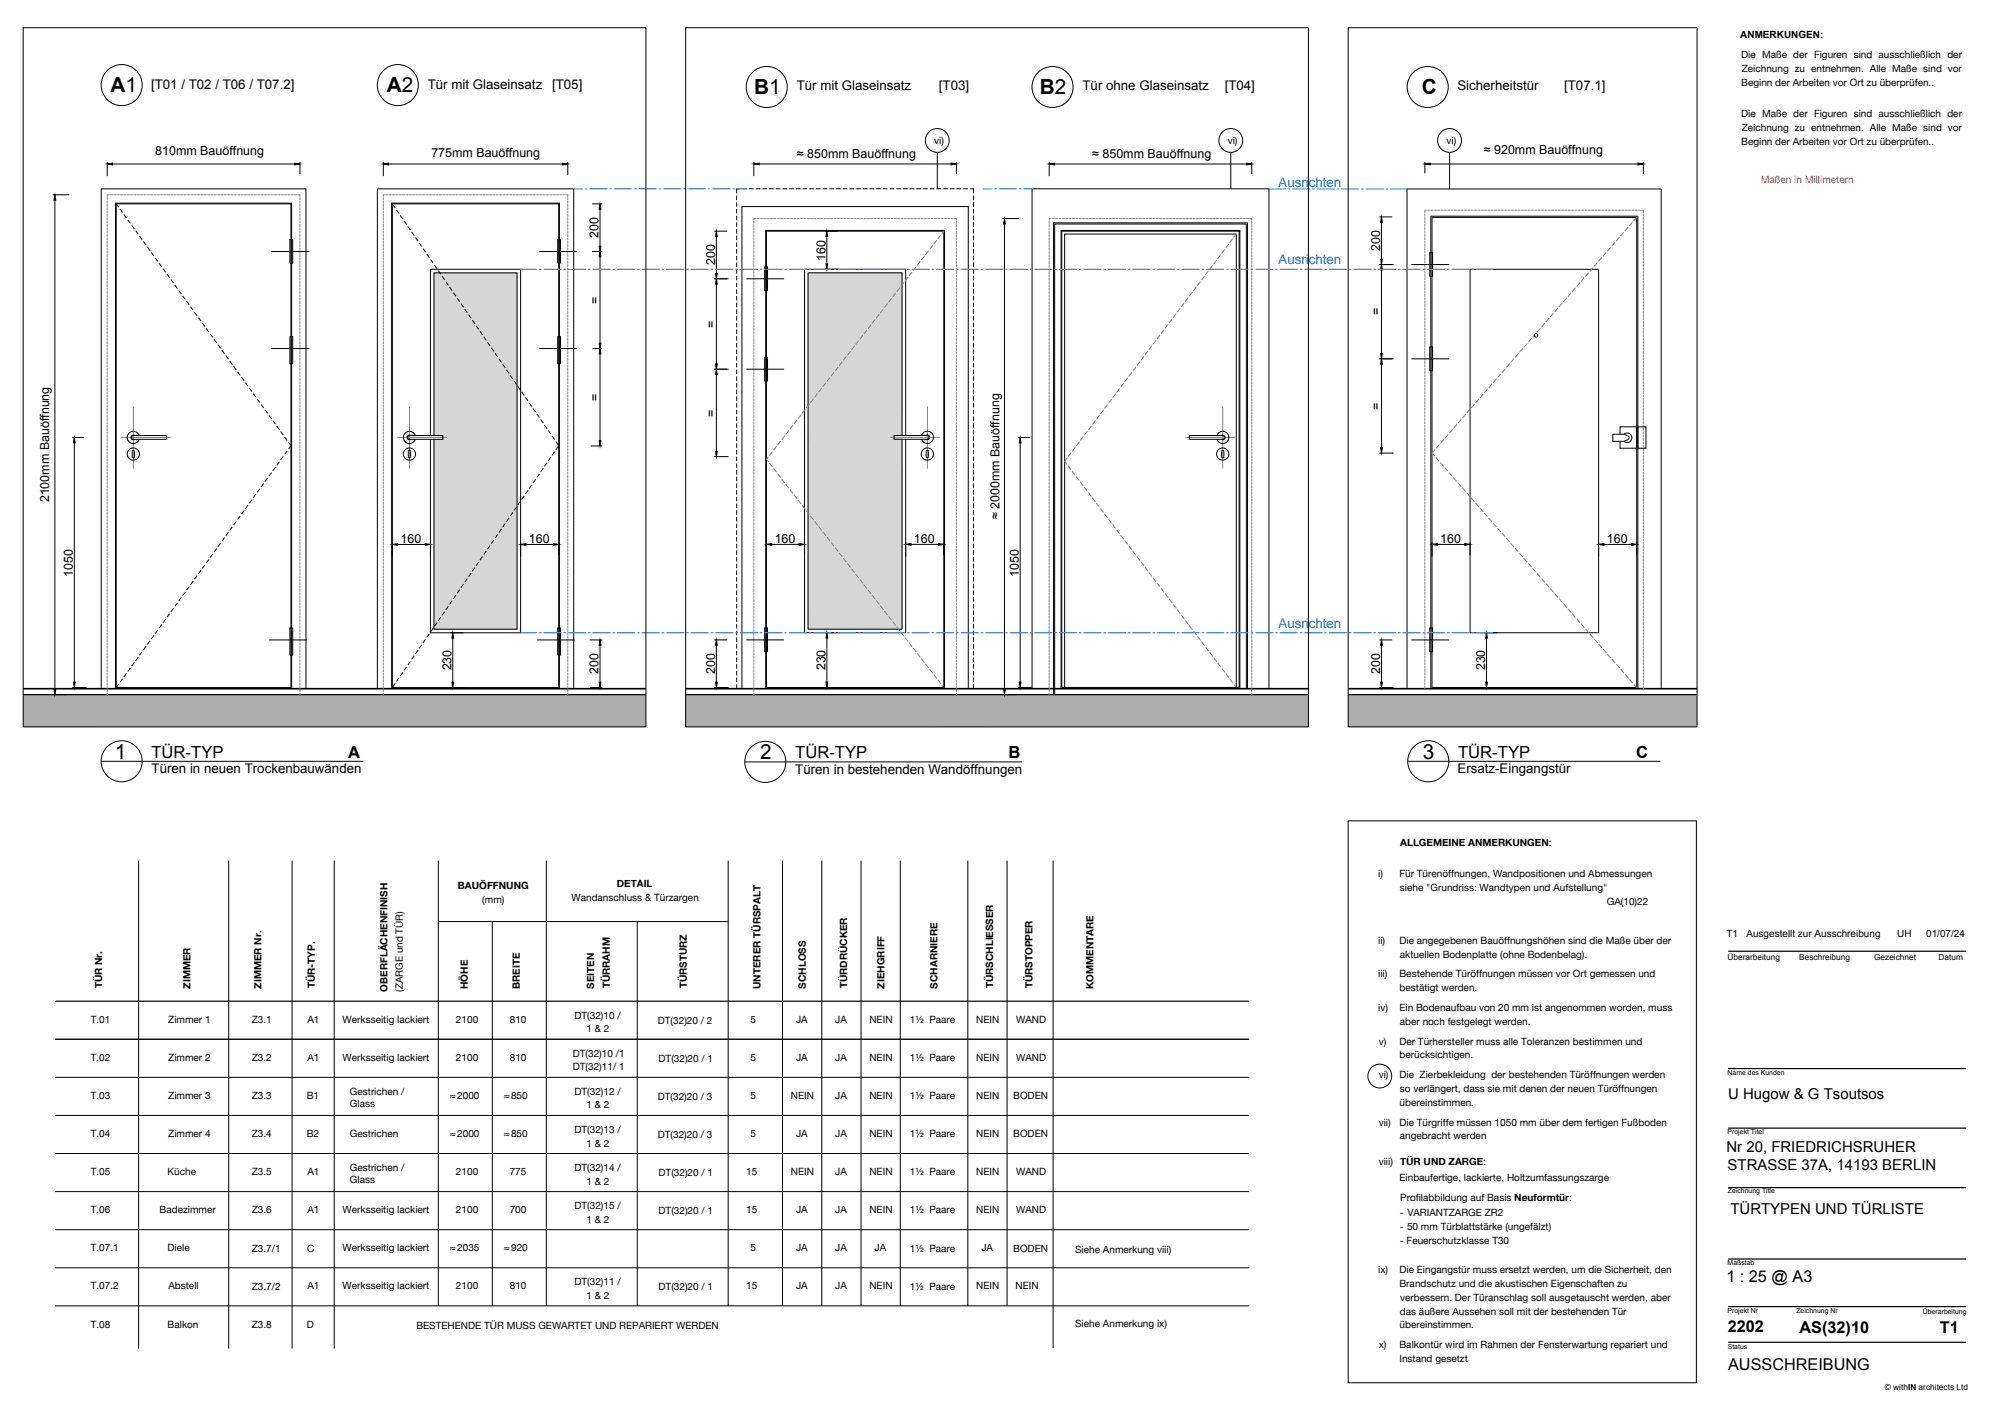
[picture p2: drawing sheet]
<svg xmlns="http://www.w3.org/2000/svg" width="420mm" height="297mm" viewBox="0 0 420 297" stroke-linecap="round" stroke-linejoin="round" font-family="sans-serif">
<defs><g id="words">
<g font-size="4.4">
<text x="23.2" y="19.3">A1</text>
<text x="81.2" y="19.3">A2</text>
<text x="158.4" y="19.7">B1</text>
<text x="218.5" y="19.7">B2</text>
<text x="298.7" y="19.8">C</text>
<text x="24.1" y="159.3">1</text>
<text x="159.7" y="159.5">2</text>
<text x="298.9" y="159.3">3</text>
</g>
<g font-size="3.5">
<text x="31.8" y="159.2">TÜR-TYP</text>
<text x="73.2" y="159.2">A</text>
<text x="167.1" y="159.3">TÜR-TYP</text>
<text x="211.9" y="159.3">B</text>
<text x="306.3" y="159.2">TÜR-TYP</text>
<text x="343.7" y="159.2">C</text>
</g>
<g font-size="3.4">
<text x="362.7" y="269.4">1 : 25 @ A3</text>
<text x="363" y="279.9">2202</text>
<text x="378.1" y="280">AS(32)10</text>
<text x="407.5" y="280.1">T1</text>
<text x="363" y="287.9">AUSSCHREIBUNG</text>
</g>
<g font-size="3.1">
<text x="363" y="230.8">U Hugow &amp; G Tsoutsos</text>
<text x="362.7" y="242">Nr 20, FRIEDRICHSRUHER</text>
<text x="362.9" y="245.8">STRASSE 37A, 14193 BERLIN</text>
<text x="363.5" y="254.9">TÜRTYPEN UND TÜRLISTE</text>
</g>
<g font-size="2.8">
<text x="31.7" y="18.6">[T01 / T02 / T06 / T07.2]</text>
<text x="89.9" y="18.6">Tür mit Glaseinsatz</text>
<text x="116" y="18.6">[T05]</text>
<text x="167.4" y="19">Tür mit Glaseinsatz</text>
<text x="197.2" y="19">[T03]</text>
<text x="227.4" y="19">Tür ohne Glaseinsatz</text>
<text x="257.3" y="19">[T04]</text>
<text x="306.2" y="19">Sicherheitstür</text>
<text x="328.6" y="19">[T07.1]</text>
<text x="31.8" y="162.3">Türen in neuen Trockenbauwänden</text>
<text x="167.1" y="162.5">Türen in bestehenden Wandöffnungen</text>
<text x="306.2" y="162.3">Ersatz-Eingangstür</text>
</g>
<g font-size="2.8" fill="#007fff">
<text x="268.6" y="39.3">Ausrichten</text>
<text x="268.6" y="55.6">Ausrichten</text>
<text x="268.6" y="131.9">Ausrichten</text>
</g>
<g font-size="2.6">
<text x="32.6" y="32.5">810mm Bauöffnung</text>
<text x="90.6" y="32.9">775mm Bauöffnung</text>
<text x="167.4" y="33.2">≈ 850mm Bauöffnung</text>
<text x="229.5" y="33.3">≈ 850mm Bauöffnung</text>
<text x="311.7" y="32.3">≈ 920mm Bauöffnung</text>
<text x="125.8" y="50" transform="rotate(-90 125.8 50)">200</text>
<text x="289.9" y="52.7" transform="rotate(-90 289.9 52.7)">200</text>
<text x="150.2" y="55.7" transform="rotate(-90 150.2 55.7)">200</text>
<text x="173.4" y="54.8" transform="rotate(-90 173.4 54.8)">160</text>
<text x="125.8" y="63.8" transform="rotate(-90 125.8 63.8)">=</text>
<text x="150.2" y="68.8" transform="rotate(-90 150.2 68.8)">=</text>
<text x="290" y="66.2" transform="rotate(-90 290 66.2)">=</text>
<text x="125.8" y="84.2" transform="rotate(-90 125.8 84.2)">=</text>
<text x="150.2" y="87.5" transform="rotate(-90 150.2 87.5)">=</text>
<text x="290" y="86" transform="rotate(-90 290 86)">=</text>
<text x="10.3" y="105.5" transform="rotate(-90 10.3 105.5)">2100mm Bauöffnung</text>
<text x="210" y="109.1" transform="rotate(-90 210 109.1)">≈ 2000mm Bauöffnung</text>
<text x="84.2" y="114.1">160</text>
<text x="111.1" y="114.1">160</text>
<text x="162.8" y="114.1">160</text>
<text x="192" y="114.1">160</text>
<text x="302.6" y="114.1">160</text>
<text x="337.6" y="114.1">160</text>
<text x="15.3" y="121.2" transform="rotate(-90 15.3 121.2)">1050</text>
<text x="214" y="121.2" transform="rotate(-90 214 121.2)">1050</text>
<text x="94.8" y="140.8" transform="rotate(-90 94.8 140.8)">230</text>
<text x="125.8" y="141.6" transform="rotate(-90 125.8 141.6)">200</text>
<text x="150.2" y="141.6" transform="rotate(-90 150.2 141.6)">200</text>
<text x="173.4" y="140.8" transform="rotate(-90 173.4 140.8)">230</text>
<text x="289.9" y="141.6" transform="rotate(-90 289.9 141.6)">200</text>
<text x="312" y="140.8" transform="rotate(-90 312 140.8)">230</text>
</g>
<g font-size="2.1">
<text x="365.6" y="8">ANMERKUNGEN:</text>
<text x="365.8" y="12.2">Die Maße der Figuren sind ausschließlich der</text>
<text x="365.9" y="15.1">Zeichnung zu entnehmen. Alle Maße sind vor</text>
<text x="365.8" y="18">Beginn der Arbeiten vor Ort zu überprüfen..</text>
<text x="365.8" y="24.5">Die Maße der Figuren sind ausschließlich der</text>
<text x="365.9" y="27.5">Zeichnung zu entnehmen. Alle Maße sind vor</text>
<text x="196.3" y="30.2">vi)</text>
<text x="257.9" y="30.2">vi)</text>
<text x="303.9" y="30.2">vi)</text>
<text x="365.8" y="30.4">Beginn der Arbeiten vor Ort zu überprüfen..</text>
<text x="294.2" y="177.7">ALLGEMEINE ANMERKUNGEN:</text>
<text x="289.5" y="184.2">i)</text>
<text x="294" y="184.2">Für Türenöffnungen, Wandpositionen und Abmessungen</text>
<text x="96.2" y="186.8">BAUÖFFNUNG</text>
<text x="101.3" y="189.7">(mm)</text>
<text x="120.1" y="189.2">Wandanschluss &amp; Türzargen</text>
<text x="129.6" y="186.3">DETAIL</text>
<text x="294.1" y="187.1">siehe &quot;Grundriss: Wandtypen und Aufstellung&quot;</text>
<text x="337.6" y="190.1">GA(10)22</text>
<text x="362.7" y="196.9">T1</text>
<text x="366.9" y="196.9">Ausgestellt zur Ausschreibung</text>
<text x="398.6" y="196.9">UH</text>
<text x="404.7" y="196.9">01/07/24</text>
<text x="289.5" y="198.2">ii)</text>
<text x="294" y="198.2">Die angegebenen Bauöffnungshöhen sind die Maße über der</text>
<text x="294.1" y="201.2">aktuellen Bodenplatte (ohne Bodenbelag).</text>
<text x="21.5" y="207.6" transform="rotate(-90 21.5 207.6)">TÜR Nr.</text>
<text x="40" y="207.7" transform="rotate(-90 40 207.7)">ZIMMER</text>
<text x="55" y="207.7" transform="rotate(-90 55 207.7)">ZIMMER Nr.</text>
<text x="66.2" y="207.6" transform="rotate(-90 66.2 207.6)">TÜR-TYP.</text>
<text x="81.4" y="208.3" transform="rotate(-90 81.4 208.3)">OBERFLÄCHENFINISH</text>
<text x="84.6" y="208.4" transform="rotate(-90 84.6 208.4)">(ZARGE und TÜR)</text>
<text x="98.3" y="207.8" transform="rotate(-90 98.3 207.8)">HÖHE</text>
<text x="109.2" y="207.8" transform="rotate(-90 109.2 207.8)">BREITE</text>
<text x="124.8" y="207.7" transform="rotate(-90 124.8 207.7)">SEITEN</text>
<text x="128.1" y="207.6" transform="rotate(-90 128.1 207.6)">TÜRRAHM</text>
<text x="144.3" y="207.6" transform="rotate(-90 144.3 207.6)">TÜRSTURZ</text>
<text x="159.8" y="207.8" transform="rotate(-90 159.8 207.8)">UNTERER TÜRSPALT</text>
<text x="169.3" y="207.7" transform="rotate(-90 169.3 207.7)">SCHLOSS</text>
<text x="177.9" y="207.6" transform="rotate(-90 177.9 207.6)">TÜRDRÜCKER</text>
<text x="185.8" y="207.7" transform="rotate(-90 185.8 207.7)">ZIEHGRIFF</text>
<text x="196.9" y="207.7" transform="rotate(-90 196.9 207.7)">SCHARNIERE</text>
<text x="208.6" y="207.6" transform="rotate(-90 208.6 207.6)">TÜRSCHLIESSER</text>
<text x="216.9" y="207.6" transform="rotate(-90 216.9 207.6)">TÜRSTOPPER</text>
<text x="229.7" y="207.8" transform="rotate(-90 229.7 207.8)">KOMMENTARE</text>
<text x="289.5" y="205.3">iii)</text>
<text x="294" y="205.3">Bestehende Türöffnungen müssen vor Ort gemessen und</text>
<text x="294" y="208.2">bestätigt werden.</text>
<text x="19.1" y="214.9">T.01</text>
<text x="35.3" y="214.9">Zimmer 1</text>
<text x="52.9" y="214.9">Z3.1</text>
<text x="64.6" y="214.9">A1</text>
<text x="72" y="214.9">Werksseitig lackiert</text>
<text x="95.8" y="214.9">2100</text>
<text x="107.1" y="214.9">810</text>
<text x="120.7" y="214">DT(32)10 /</text>
<text x="138.2" y="215.1">DT(32)20 / 2</text>
<text x="157.7" y="214.9">5</text>
<text x="167.2" y="214.9">JA</text>
<text x="175.5" y="214.9">JA</text>
<text x="182.7" y="214.9">NEIN</text>
<text x="191.2" y="214.9">1½ Paare</text>
<text x="205.1" y="214.9">NEIN</text>
<text x="213.5" y="214.9">WAND</text>
<text x="289.5" y="212.4">iv)</text>
<text x="294" y="212.4">Ein Bodenaufbau von 20 mm ist angenommen worden, muss</text>
<text x="294.1" y="215.3">aber noch festgelegt werden.</text>
<text x="120.3" y="222">DT(32)10 /1</text>
<text x="123.2" y="216.8">1 &amp; 2</text>
<text x="289.6" y="219.5">v)</text>
<text x="294" y="219.5">Der Türhersteller muss alle Toleranzen bestimmen und</text>
<text x="19.1" y="222.9">T.02</text>
<text x="35.3" y="222.9">Zimmer 2</text>
<text x="52.9" y="222.9">Z3.2</text>
<text x="64.6" y="222.9">A1</text>
<text x="72" y="222.9">Werksseitig lackiert</text>
<text x="95.8" y="222.9">2100</text>
<text x="107.1" y="222.9">810</text>
<text x="120.3" y="224.9">DT(32)11/ 1</text>
<text x="138.3" y="223.1">DT(32)20 / 1</text>
<text x="157.7" y="222.9">5</text>
<text x="167.2" y="222.9">JA</text>
<text x="175.5" y="222.9">JA</text>
<text x="182.7" y="222.9">NEIN</text>
<text x="191.2" y="222.9">1½ Paare</text>
<text x="205.1" y="222.9">NEIN</text>
<text x="213.5" y="222.9">WAND</text>
<text x="289.6" y="226.5">vi)</text>
<text x="294" y="226.5">Die Zierbekleidung der bestehenden Türöffnungen werden</text>
<text x="294" y="222.3">berücksichtigen.</text>
<text x="19.1" y="230.9">T.03</text>
<text x="35.3" y="230.9">Zimmer 3</text>
<text x="52.9" y="230.9">Z3.3</text>
<text x="64.4" y="230.9">B1</text>
<text x="73.5" y="230">Gestrichen /</text>
<text x="73.5" y="232.5">Glass</text>
<text x="94.5" y="230.9">≈2000</text>
<text x="105.9" y="230.9">≈850</text>
<text x="120.7" y="230">DT(32)12 /</text>
<text x="123.2" y="232.8">1 &amp; 2</text>
<text x="138.2" y="231.1">DT(32)20 / 3</text>
<text x="157.7" y="230.9">5</text>
<text x="166.2" y="230.9">NEIN</text>
<text x="175.5" y="230.9">JA</text>
<text x="182.7" y="230.9">NEIN</text>
<text x="191.2" y="230.9">1½ Paare</text>
<text x="205.1" y="230.9">NEIN</text>
<text x="212.9" y="230.9">BODEN</text>
<text x="294" y="232.3">übereinstimmen.</text>
<text x="294.1" y="229.4">so verlängert, dass sie mit denen der neuen Türöffnungen</text>
<text x="19.1" y="238.9">T.04</text>
<text x="35.3" y="238.9">Zimmer 4</text>
<text x="52.9" y="238.9">Z3.4</text>
<text x="64.4" y="238.9">B2</text>
<text x="73.5" y="238.9">Gestrichen</text>
<text x="94.5" y="238.9">≈2000</text>
<text x="105.9" y="238.9">≈850</text>
<text x="120.7" y="238">DT(32)13 /</text>
<text x="138.2" y="239.1">DT(32)20 / 3</text>
<text x="157.7" y="238.9">5</text>
<text x="167.2" y="238.9">JA</text>
<text x="175.5" y="238.9">JA</text>
<text x="182.7" y="238.9">NEIN</text>
<text x="191.2" y="238.9">1½ Paare</text>
<text x="205.1" y="238.9">NEIN</text>
<text x="212.9" y="238.9">BODEN</text>
<text x="289.6" y="236.5">vii)</text>
<text x="294" y="236.5">Die Türgriffe müssen 1050 mm über dem fertigen Fußboden</text>
<text x="294.1" y="239.4">angebracht werden</text>
<text x="73.5" y="246">Gestrichen /</text>
<text x="120.7" y="246">DT(32)14 /</text>
<text x="123.2" y="240.8">1 &amp; 2</text>
<text x="289.6" y="244.6">viii)</text>
<text x="294.1" y="244.6">TÜR UND ZARGE:</text>
<text x="19.1" y="246.9">T.05</text>
<text x="35.2" y="246.9">Küche</text>
<text x="52.9" y="246.9">Z3.5</text>
<text x="64.6" y="246.9">A1</text>
<text x="73.5" y="248.5">Glass</text>
<text x="95.8" y="246.9">2100</text>
<text x="107.1" y="246.9">775</text>
<text x="123.2" y="248.8">1 &amp; 2</text>
<text x="138.3" y="247.1">DT(32)20 / 1</text>
<text x="156.8" y="246.9">15</text>
<text x="166.2" y="246.9">NEIN</text>
<text x="175.5" y="246.9">JA</text>
<text x="182.7" y="246.9">NEIN</text>
<text x="191.2" y="246.9">1½ Paare</text>
<text x="205.1" y="246.9">NEIN</text>
<text x="213.5" y="246.9">WAND</text>
<text x="294" y="248.1">Einbaufertige, lackierte, Holtzumfassungszarge</text>
<text x="19.1" y="254.9">T.06</text>
<text x="33.5" y="254.9">Badezimmer</text>
<text x="52.9" y="254.9">Z3.6</text>
<text x="64.6" y="254.9">A1</text>
<text x="72" y="254.9">Werksseitig lackiert</text>
<text x="95.8" y="254.9">2100</text>
<text x="107.1" y="254.9">700</text>
<text x="120.7" y="254">DT(32)15 /</text>
<text x="123.2" y="256.9">1 &amp; 2</text>
<text x="138.3" y="255.1">DT(32)20 / 1</text>
<text x="156.8" y="254.9">15</text>
<text x="167.2" y="254.9">JA</text>
<text x="175.5" y="254.9">JA</text>
<text x="182.7" y="254.9">NEIN</text>
<text x="191.2" y="254.9">1½ Paare</text>
<text x="205.1" y="254.9">NEIN</text>
<text x="213.5" y="254.9">WAND</text>
<text x="294.1" y="255.5">- VARIANTZARGE ZR2</text>
<text x="294.2" y="252.2">Profilabbildung auf Basis Neuformtür:</text>
<text x="19.1" y="262.9">T.07.1</text>
<text x="35.2" y="262.9">Diele</text>
<text x="52.9" y="262.9">Z3.7/1</text>
<text x="64.5" y="262.9">C</text>
<text x="72" y="262.9">Werksseitig lackiert</text>
<text x="94.5" y="262.9">≈2035</text>
<text x="105.9" y="262.9">≈920</text>
<text x="157.7" y="262.9">5</text>
<text x="167.2" y="262.9">JA</text>
<text x="175.5" y="262.9">JA</text>
<text x="183.7" y="262.9">JA</text>
<text x="191.2" y="262.9">1½ Paare</text>
<text x="206.2" y="262.9">JA</text>
<text x="212.9" y="262.9">BODEN</text>
<text x="225.9" y="263.2">Siehe Anmerkung viii)</text>
<text x="294.1" y="258.4">- 50 mm Türblattstärke (ungefälzt)</text>
<text x="294.1" y="261.3">- Feuerschutzklasse T30</text>
<text x="120.7" y="270">DT(32)11 /</text>
<text x="289.5" y="267.5">ix)</text>
<text x="294" y="267.5">Die Eingangstür muss ersetzt werden, um die Sicherheit, den</text>
<text x="19.1" y="270.9">T.07.2</text>
<text x="35.4" y="270.9">Abstell</text>
<text x="52.9" y="270.9">Z3.7/2</text>
<text x="64.6" y="270.9">A1</text>
<text x="72" y="270.9">Werksseitig lackiert</text>
<text x="95.8" y="270.9">2100</text>
<text x="107.1" y="270.9">810</text>
<text x="123.2" y="272.8">1 &amp; 2</text>
<text x="138.3" y="271.1">DT(32)20 / 1</text>
<text x="156.8" y="270.9">15</text>
<text x="167.2" y="270.9">JA</text>
<text x="175.5" y="270.9">JA</text>
<text x="182.7" y="270.9">NEIN</text>
<text x="191.2" y="270.9">1½ Paare</text>
<text x="205.1" y="270.9">NEIN</text>
<text x="213.3" y="270.9">NEIN</text>
<text x="294" y="270.4">Brandschutz und die akustischen Eigenschaften zu</text>
<text x="294.1" y="273.3">verbessern. Der Türanschlag soll ausgetauscht werden, aber</text>
<text x="19.1" y="278.9">T.08</text>
<text x="35.2" y="278.9">Balkon</text>
<text x="52.9" y="278.9">Z3.8</text>
<text x="64.4" y="278.9">D</text>
<text x="87.5" y="279.2">BESTEHENDE TÜR MUSS GEWARTET UND REPARIERT WERDEN</text>
<text x="225.9" y="278.8">Siehe Anmerkung ix)</text>
<text x="294" y="279.1">übereinstimmen.</text>
<text x="294.1" y="276.2">das äußere Aussehen soll mit der bestehenden Tür</text>
<text x="289.6" y="283.2">x)</text>
<text x="294" y="286.1">Instand gesetzt</text>
<text x="294" y="283.2">Balkontür wird im Rahmen der Fensterwartung repariert und</text>
</g>
<text font-size="2.1" fill="#f00" x="369.9" y="38.5">Maßen in Millimetern</text>
<g font-size="1.7">
<text x="362.9" y="201.7">Überarbeitung</text>
<text x="378" y="201.7">Beschreibung</text>
<text x="393.7" y="201.8">Gezeichnet</text>
<text x="407.2" y="201.7">Datum</text>
<text x="396" y="292">© withIN architects Ltd</text>
</g>
<g font-size="1.4">
<text x="362.9" y="225.8">Name des Kunden</text>
<text x="362.9" y="238.3">Projekt Titel</text>
<text x="363" y="250.7">Zeichnung Title</text>
<text x="362.9" y="265.7">Maßstab</text>
<text x="362.9" y="275.9">Projekt Nr</text>
<text x="377.4" y="275.9">Zeichnung Nr</text>
<text x="404" y="276.1">Überarbeitung</text>
<text x="363" y="283.4">Status</text>
</g>
</g></defs>
<!-- layer: A-210 Wall Hatch -->
<g fill="#adadad" stroke="#adadad" stroke-width=".21">
<path d="M144.1 151.1l61.2 1.6h-61.2z"/>
<path d="M4.9 152.7h130.8v-2.2zM4.9 147.1l130.8 3.4-130.8 2.2z"/>
<path d="M4.9 147.1l130.8 3.4v-4.6zM4.9 145.9h130.8l-130.8 1.2z"/>
<path d="M205.3 152.7h69.6v-6.8zM144.1 145.9h130.8l-69.6 6.8zM144.1 145.9v5.2l61.2 1.6z"/>
<path d="M283.2 152.7h73.3v-6.8zM283.2 145.9h73.3l-73.3 6.8z"/>
</g>
<!-- layer: A-220 Int Wall -->
<path d="M4.9 145.9h130.8M144.1 145.9h130.8M283.2 145.9h73.3" fill="none" stroke="#000" stroke-width=".25"/>
<!-- layer: A-430 Floor finishes -->
<path d="M4.9 144.7h130.8M144.1 144.7h130.8M283.2 144.7h73.3" fill="none" stroke="#000" stroke-width=".35"/>
<!-- layer: A-220 Int Wall -->
<g fill="none" stroke="#848484" stroke-width=".21">
<path d="M22.5 41.5v.5M22.5 42.2v.5M22.5 42.9v.5M22.5 43.6v.5M22.5 44.3v.5M22.5 45v.5M22.5 45.7v.5M22.5 46.4v.5M22.5 47.1v.5M22.5 47.8v.5M22.5 48.5v.5M22.5 49.2v.5"/>
<path d="M22.5 49.9v.5M22.5 50.6v.5M22.5 51.4v.4M22.5 52.1v.4M22.5 52.8v.4M22.5 53.5v.4M22.5 54.2v.4M22.5 54.9v.4M22.5 55.6v.4M22.5 56.3v.4M22.5 57v.4M22.5 57.7v.4"/>
<path d="M22.5 58.4v.5M22.5 59.1v.5M22.5 59.8v.5M23 40.9h-.5v.4M23.2 40.9h.5M23.9 40.9h.5M24.6 40.9h.5M25.3 40.9h.5M26 40.9h.5M26.7 40.9h.5M27.4 40.9h.5M28.1 40.9h.5"/>
<path d="M28.8 40.9h.5M29.5 40.9h.5M30.2 40.9h.5M30.9 40.9h.5M31.6 40.9h.5M32.3 40.9h.5M33 40.9h.5M33.7 40.9h.5M34.5 40.9h.4M35.2 40.9h.4M35.9 40.9h.4M36.6 40.9h.4"/>
<path d="M37.3 40.9h.4M38 40.9h.4M38.7 40.9h.4M39.4 40.9h.4M40.1 40.9h.4M40.8 40.9h.4M41.5 40.9h.5M42.2 40.9h.5M42.9 40.9h.5M43.6 40.9h.5M44.3 40.9h.5M45 40.9h.5"/>
<path d="M45.7 40.9h.5M46.4 40.9h.5M47.1 40.9h.5M47.8 40.9h.5M48.5 40.9h.5M49.2 40.9h.5M49.9 40.9h.5M50.6 40.9h.5M51.3 40.9h.5M52 40.9h.5M52.7 40.9h.5M53.4 40.9h.5"/>
<path d="M54.1 40.9h.5M54.8 40.9h.5M55.5 40.9h.5M56.2 40.9h.5M57 40.9h.4M57.7 40.9h.4M58.4 40.9h.4M59.1 40.9h.4M59.8 40.9h.4M60.5 40.9h.4M61.2 40.9h.4M61.9 40.9h.4"/>
<path d="M62.6 40.9h.4v.4M63 41.5v.5M63 42.2v.5M63 42.9v.5M63 43.6v.5M63 44.3v.5M63 45v.5M63 45.7v.5M63 46.4v.5M63 47.1v.5M63 47.8v.5M63 48.5v.5"/>
<path d="M63 49.2v.5M63 49.9v.5M63 50.6v.5M63 51.4v.4M63 52.1v.4M63 52.8v.4M63 53.5v.4M63 54.2v.4M63 54.9v.4M63 55.6v.4M63 56.3v.4M63 57v.4"/>
<path d="M63 57.7v.4M63 58.4v.5M63 59.1v.5M63 59.8v.5M80.5 41.5v.5M80.5 42.2v.5M80.5 42.9v.5M80.5 43.6v.5M80.5 44.3v.5M80.5 45v.5M80.5 45.7v.5M80.5 46.4v.5"/>
<path d="M80.5 47.1v.5M80.5 47.8v.5M80.5 48.5v.5M80.5 49.2v.5M80.5 49.9v.5M80.5 50.7v.4M80.5 51.4v.4M80.5 52.1v.4M80.5 52.8v.4M80.5 53.5v.4M80.5 54.2v.4M80.5 54.9v.4"/>
<path d="M80.5 55.6v.4M80.5 56.3v.4M80.5 57v.4M80.5 57.7v.4M80.5 58.4v.5M80.5 59.1v.5M80.5 59.8v.5M80.8 40.9h-.3v.4M81 40.9h.5M81.7 40.9h.5M82.4 40.9h.5M83.1 40.9h.5"/>
<path d="M83.8 40.9h.5M84.5 40.9h.5M85.3 40.9h.4M86 40.9h.4M86.7 40.9h.4M87.4 40.9h.4M88.1 40.9h.4M88.8 40.9h.4M89.5 40.9h.4M90.2 40.9h.4M90.9 40.9h.4M91.6 40.9h.4"/>
<path d="M92.3 40.9h.4M93 40.9h.5M93.7 40.9h.5M94.4 40.9h.5M95.1 40.9h.5M95.8 40.9h.5M96.5 40.9h.5M97.2 40.9h.5M97.9 40.9h.5M98.6 40.9h.5M99.3 40.9h.5M100 40.9h.5"/>
<path d="M100.7 40.9h.5M101.4 40.9h.5M102.1 40.9h.5M102.8 40.9h.5M103.5 40.9h.5M104.2 40.9h.5M104.9 40.9h.5M105.6 40.9h.5M106.3 40.9h.5M107 40.9h.5M107.8 40.9h.4M108.5 40.9h.4"/>
<path d="M109.2 40.9h.4M109.9 40.9h.4M110.6 40.9h.4M111.3 40.9h.4M112 40.9h.4M112.7 40.9h.4M113.4 40.9h.4M114.1 40.9h.4M114.8 40.9h.4M115.5 40.9h.5M116.2 40.9h.5M116.9 40.9h.5"/>
<path d="M117.6 40.9h.5M118.3 40.9h.5M119 40.9h.3v.4M119.3 41.5v.5M119.3 42.2v.5M119.3 42.9v.5M119.3 43.6v.5M119.3 44.3v.5M119.3 45v.5M119.3 45.7v.5M119.3 46.4v.5M119.3 47.1v.5"/>
<path d="M119.3 47.8v.5M119.3 48.5v.5M119.3 49.2v.5M119.3 49.9v.5M119.3 50.7v.4M119.3 51.4v.4M119.3 52.1v.4M119.3 52.8v.4M119.3 53.5v.4M119.3 54.2v.4M119.3 54.9v.4M119.3 55.6v.4"/>
<path d="M119.3 56.3v.4M119.3 57v.4M119.3 57.7v.4M119.3 58.4v.5M119.3 59.1v.5M119.3 59.8v.5M22.5 60.5v.5M22.5 61.2v.5M22.5 61.9v.5M22.5 62.6v.5M22.5 63.3v.5M22.5 64v.5"/>
<path d="M22.5 64.7v.5M22.5 65.4v.5M22.5 66.1v.5M22.5 66.8v.5M22.5 67.5v.5M22.5 68.2v.5M22.5 68.9v.5M22.5 69.6v.5M22.5 70.3v.5M22.5 71v.5M22.5 71.7v.5M22.5 72.4v.5"/>
<path d="M22.5 73.2v.4M22.5 73.9v.4M22.5 74.6v.4M22.5 75.3v.4M22.5 76v.4M22.5 76.7v.4M22.5 77.4v.4M22.5 78.1v.4M22.5 78.8v.4M22.5 79.5v.5M63 60.5v.5M63 61.2v.5"/>
<path d="M63 61.9v.5M63 62.6v.5M63 63.3v.5M63 64v.5M63 64.7v.5M63 65.4v.5M63 66.1v.5M63 66.8v.5M63 67.5v.5M63 68.2v.5M63 68.9v.5M63 69.6v.5"/>
<path d="M63 70.3v.5M63 71v.5M63 71.7v.5M63 72.4v.5M63 73.2v.4M63 73.9v.4M63 74.6v.4M63 75.3v.4M63 76v.4M63 76.7v.4M63 77.4v.4M63 78.1v.4"/>
<path d="M63 78.8v.4M63 79.5v.5M80.5 60.5v.5M80.5 61.2v.5M80.5 61.9v.5M80.5 62.6v.5M80.5 63.3v.5M80.5 64v.5M80.5 64.7v.5M80.5 65.4v.5M80.5 66.1v.5M80.5 66.8v.5"/>
<path d="M80.5 67.5v.5M80.5 68.2v.5M80.5 68.9v.5M80.5 69.6v.5M80.5 70.3v.5M80.5 71v.5M80.5 71.7v.5M80.5 72.4v.5M80.5 73.2v.4M80.5 73.9v.4M80.5 74.6v.4M80.5 75.3v.4"/>
<path d="M80.5 76v.4M80.5 76.7v.4M80.5 77.4v.4M80.5 78.1v.4M80.5 78.8v.4M80.5 79.5v.5M119.3 60.5v.5M119.3 61.2v.5M119.3 61.9v.5M119.3 62.6v.5M119.3 63.3v.5M119.3 64v.5"/>
<path d="M119.3 64.7v.5M119.3 65.4v.5M119.3 66.1v.5M119.3 66.8v.5M119.3 67.5v.5M119.3 68.2v.5M119.3 68.9v.5M119.3 69.6v.5M119.3 70.3v.5M119.3 71v.5M119.3 71.7v.5M119.3 72.4v.5"/>
<path d="M119.3 73.2v.4M119.3 73.9v.4M119.3 74.6v.4M119.3 75.3v.4M119.3 76v.4M119.3 76.7v.4M119.3 77.4v.4M119.3 78.1v.4M119.3 78.8v.5M119.3 79.5v.5M22.5 80.2v.4M22.5 80.9v.5"/>
<path d="M22.5 81.6v.5M22.5 82.3v.5M22.5 83v.5M22.5 83.7v.5M22.5 84.4v.5M22.5 85.1v.5M22.5 85.8v.5M22.5 86.5v.5M22.5 87.2v.5M22.5 87.9v.5M22.5 88.6v.5M22.5 89.3v.5"/>
<path d="M22.5 90v.5M22.5 90.7v.5M22.5 91.4v.5M22.5 92.1v.5M22.5 92.8v.5M22.5 93.5v.5M22.5 94.2v.5M22.5 94.9v.5M22.5 95.7v.4M22.5 96.4v.4M22.5 97.1v.4M22.5 97.8v.4"/>
<path d="M22.5 98.5v.4M22.5 99.2v.4M22.5 99.9v.4M63 80.2v.4M63 80.9v.5M63 81.6v.5M63 82.3v.5M63 83v.5M63 83.7v.5M63 84.4v.5M63 85.1v.5M63 85.8v.5"/>
<path d="M63 86.5v.5M63 87.2v.5M63 87.9v.5M63 88.6v.5M63 89.3v.5M63 90v.5M63 90.7v.5M63 91.4v.5M63 92.1v.5M63 92.8v.5M63 93.5v.5M63 94.2v.5"/>
<path d="M63 94.9v.5M63 95.7v.4M63 96.4v.4M63 97.1v.4M63 97.8v.4M63 98.5v.4M63 99.2v.4M63 99.9v.4M80.5 80.2v.4M80.5 80.9v.5M80.5 81.6v.5M80.5 82.3v.5"/>
<path d="M80.5 83v.5M80.5 83.7v.5M80.5 84.4v.5M80.5 85.1v.5M80.5 85.8v.5M80.5 86.5v.5M80.5 87.2v.5M80.5 87.9v.5M80.5 88.6v.5M80.5 89.3v.5M80.5 90v.5M80.5 90.7v.5"/>
<path d="M80.5 91.4v.5M80.5 92.1v.5M80.5 92.8v.5M80.5 93.5v.5M80.5 94.2v.5M80.5 94.9v.5M80.5 95.7v.4M80.5 96.4v.4M80.5 97.1v.4M80.5 97.8v.4M80.5 98.5v.4M80.5 99.2v.4"/>
<path d="M80.5 99.9v.4M119.3 80.2v.4M119.3 80.9v.5M119.3 81.6v.5M119.3 82.3v.5M119.3 83v.5M119.3 83.7v.5M119.3 84.4v.5M119.3 85.1v.5M119.3 85.8v.5M119.3 86.5v.5M119.3 87.2v.5"/>
<path d="M119.3 87.9v.5M119.3 88.6v.5M119.3 89.3v.5M119.3 90v.5M119.3 90.7v.5M119.3 91.4v.5M119.3 92.1v.5M119.3 92.8v.5M119.3 93.5v.5M119.3 94.2v.5M119.3 94.9v.5M119.3 95.7v.4"/>
<path d="M119.3 96.4v.4M119.3 97.1v.4M119.3 97.8v.4M119.3 98.5v.4M119.3 99.2v.4M119.3 99.9v.4M22.5 100.6v.4M22.5 101.3v.5M22.5 102v.5M22.5 102.7v.5M22.5 103.4v.5M22.5 104.1v.5"/>
<path d="M22.5 104.8v.5M22.5 105.5v.5M22.5 106.2v.5M22.5 106.9v.5M22.5 107.6v.5M22.5 108.3v.5M22.5 109v.5M22.5 109.7v.5M22.5 110.4v.5M22.5 111.1v.5M22.5 111.8v.5M22.5 112.5v.5"/>
<path d="M22.5 113.2v.5M22.5 113.9v.5M22.5 114.6v.5M22.5 115.3v.5M22.5 116v.5M22.5 116.7v.5M22.5 117.5v.4M22.5 118.2v.4M22.5 118.9v.4M22.5 119.6v.4M63 100.6v.4M63 101.3v.5"/>
<path d="M63 102v.5M63 102.7v.5M63 103.4v.5M63 104.1v.5M63 104.8v.5M63 105.5v.5M63 106.2v.5M63 106.9v.5M63 107.6v.5M63 108.3v.5M63 109v.5M63 109.7v.5"/>
<path d="M63 110.4v.5M63 111.1v.5M63 111.8v.5M63 112.5v.5M63 113.2v.5M63 113.9v.5M63 114.6v.5M63 115.3v.5M63 116v.5M63 116.7v.5M63 117.5v.4M63 118.2v.4"/>
<path d="M63 118.9v.4M63 119.6v.4M80.5 100.6v.4M80.5 101.3v.5M80.5 102v.5M80.5 102.7v.5M80.5 103.4v.5M80.5 104.1v.5M80.5 104.8v.5M80.5 105.5v.5M80.5 106.2v.5M80.5 106.9v.5"/>
<path d="M80.5 107.6v.5M80.5 108.3v.5M80.5 109v.5M80.5 109.7v.5M80.5 110.4v.5M80.5 111.1v.5M80.5 111.8v.5M80.5 112.5v.5M80.5 113.2v.5M80.5 113.9v.5M80.5 114.6v.5M80.5 115.3v.5"/>
<path d="M80.5 116v.5M80.5 116.7v.5M80.5 117.5v.4M80.5 118.2v.4M80.5 118.9v.4M80.5 119.6v.4M119.3 100.6v.4M119.3 101.3v.5M119.3 102v.5M119.3 102.7v.5M119.3 103.4v.5M119.3 104.1v.5"/>
<path d="M119.3 104.8v.5M119.3 105.5v.5M119.3 106.2v.5M119.3 106.9v.5M119.3 107.6v.5M119.3 108.3v.5M119.3 109v.5M119.3 109.7v.5M119.3 110.4v.5M119.3 111.1v.5M119.3 111.8v.5M119.3 112.5v.5"/>
<path d="M119.3 113.2v.5M119.3 113.9v.5M119.3 114.6v.5M119.3 115.3v.5M119.3 116v.5M119.3 116.7v.5M119.3 117.5v.4M119.3 118.2v.4M119.3 118.9v.4M119.3 119.6v.4M22.5 120.3v.4M22.5 121v.4"/>
<path d="M22.5 121.7v.4M22.5 122.4v.4M22.5 123.1v.4M22.5 123.8v.5M22.5 124.5v.5M22.5 125.2v.5M22.5 125.9v.5M22.5 126.6v.5M22.5 127.3v.5M22.5 128v.5M22.5 128.7v.5M22.5 129.4v.5"/>
<path d="M22.5 130.1v.5M22.5 130.8v.5M22.5 131.5v.5M22.5 132.2v.5M22.5 132.9v.5M22.5 133.6v.5M22.5 134.3v.5M22.5 135v.5M22.5 135.7v.5M22.5 136.4v.5M22.5 137.1v.5M22.5 137.8v.5"/>
<path d="M22.5 138.5v.5M22.5 139.2v.5M22.5 140v.4M63 120.3v.4M63 121v.4M63 121.7v.4M63 122.4v.4M63 123.1v.4M63 123.8v.5M63 124.5v.5M63 125.2v.5M63 125.9v.5"/>
<path d="M63 126.6v.5M63 127.3v.5M63 128v.5M63 128.7v.5M63 129.4v.5M63 130.1v.5M63 130.8v.5M63 131.5v.5M63 132.2v.5M63 132.9v.5M63 133.6v.5M63 134.3v.5"/>
<path d="M63 135v.5M63 135.7v.5M63 136.4v.5M63 137.1v.5M63 137.8v.5M63 138.5v.5M63 139.2v.5M63 140v.4M80.5 120.3v.4M80.5 121v.4M80.5 121.7v.4M80.5 122.4v.4"/>
<path d="M80.5 123.1v.4M80.5 123.8v.5M80.5 124.5v.5M80.5 125.2v.5M80.5 125.9v.5M80.5 126.6v.5M80.5 127.3v.5M80.5 128v.5M80.5 128.7v.5M80.5 129.4v.5M80.5 130.1v.5M80.5 130.8v.5"/>
<path d="M80.5 131.5v.5M80.5 132.2v.5M80.5 132.9v.5M80.5 133.6v.5M80.5 134.3v.5M80.5 135v.5M80.5 135.7v.5M80.5 136.4v.5M80.5 137.1v.5M80.5 137.8v.5M80.5 138.5v.5M80.5 139.2v.5"/>
<path d="M80.5 140v.4M119.3 120.3v.4M119.3 121v.4M119.3 121.7v.4M119.3 122.4v.4M119.3 123.1v.4M119.3 123.8v.5M119.3 124.5v.5M119.3 125.2v.5M119.3 125.9v.5M119.3 126.6v.5M119.3 127.3v.5"/>
<path d="M119.3 128v.5M119.3 128.7v.5M119.3 129.4v.5M119.3 130.1v.5M119.3 130.8v.5M119.3 131.5v.5M119.3 132.2v.5M119.3 132.9v.5M119.3 133.6v.5M119.3 134.3v.5M119.3 135v.5M119.3 135.7v.5"/>
<path d="M119.3 136.4v.5M119.3 137.1v.5M119.3 137.8v.5M119.3 138.5v.5M119.3 139.2v.5M119.3 140v.4M22.5 140.7v.4M22.5 141.4v.4M22.5 142.1v.4M22.5 142.8v.4M22.5 143.5v.4M22.5 144.2v.4"/>
<path d="M22.5 144.9v.4M22.5 145.6v.3M63 140.7v.4M63 141.4v.4M63 142.1v.4M63 142.8v.4M63 143.5v.4M63 144.2v.4M63 144.9v.4M63 145.6v.3M80.5 140.7v.4M80.5 141.4v.4"/>
<path d="M80.5 142.1v.4M80.5 142.8v.4M80.5 143.5v.4M80.5 144.2v.4M80.5 144.9v.4M80.5 145.6v.3M119.3 140.7v.4M119.3 141.4v.4M119.3 142.1v.4M119.3 142.8v.4M119.3 143.5v.4M119.3 144.2v.4"/>
<path d="M119.3 144.9v.4M119.3 145.6v.3"/>
</g>
<!-- layer: A-325 Int Door NEW -->
<g fill="none" stroke="#000" stroke-width=".21">
<path d="M155.5 39.7h-.7v.9M156 39.7h.9M157.4 39.7h.9M158.8 39.7h.9M160.2 39.7h.9M161.6 39.7h.9M163 39.7h.9M164.4 39.7h.9M165.8 39.7h1M167.2 39.7h1M168.6 39.7h1M170 39.7h1"/>
<path d="M171.4 39.7h1M172.9 39.7h.9M174.2 39.7h1M175.7 39.7h.9M177.1 39.7h.9M178.5 39.7h.9M179.9 39.7h.9M181.3 39.7h.9M182.7 39.7h.9M184.1 39.7h.9M185.5 39.7h.9M186.9 39.7h.9"/>
<path d="M188.3 39.7h1M189.7 39.7h1M191.1 39.7h1M192.5 39.7h1M193.9 39.7h1M195.4 39.7h.9M196.8 39.7h.9M198.2 39.7h.9M199.6 39.7h.9M201 39.7h.9M202.4 39.7h.9M203.8 39.7h.7v.9"/>
<path d="M24.4 42.8h36.7v101.6h-36.7zM82.4 42.8h35v101.6h-35zM154.8 41.1v.9M154.8 42.5v.9M154.8 43.9v.9M154.8 45.3v.9M154.8 46.7v.9M154.8 48.1v1M154.8 49.5v1M154.8 50.9v1M154.8 52.3v1M154.8 53.7v1"/>
<path d="M154.8 55.2v.9M154.8 56.6v.9M154.8 58v.9M154.8 59.4v.9M161 48.6h37.3v95.8h-37.3zM169 56.6v76.3h21.3v-40.6M169 56.6h21.3v34.9M169.8 57.3v74.9h19.7v-39.8M169.8 57.3h19.7v34.1M204.5 41.1v.9M204.5 42.5v.9M204.5 43.9v.9"/>
<path d="M204.5 45.3v.9M204.5 46.7v.9M204.5 48.1v.9M204.5 49.5v1M204.5 50.9v1M204.5 52.3v1M204.5 53.7v1M204.5 55.1v1M204.5 56.5v1M204.5 57.9v1M204.5 59.4v.9M223.1 48.6h37.2v95.8h-37.2z"/>
<path d="M308.8 56.6h27v76.3h-27zM154.8 60.8v.9M154.8 62.2v.9M154.8 63.6v.9M154.8 65v.9M154.8 66.4v.9M154.8 67.8v1M154.8 69.2v.9M154.8 70.6v1M154.8 72v1M154.8 73.4v1M154.8 74.8v1"/>
<path d="M154.8 76.2v1M154.8 77.7v.9M154.8 79.1v.9M204.5 60.8v.9M204.5 62.2v.9M204.5 63.6v.9M204.5 65v.9M204.5 66.4v.9M204.5 67.8v.9M204.5 69.2v.9M204.5 70.6v.9M204.5 72v1"/>
<path d="M204.5 73.4v1M204.5 74.8v1M204.5 76.2v1M204.5 77.6v1M204.5 79v1M27.9 94.7h.3l.1 .1v1.2l-.3 .2-.2-.2zM28 91.5h7v.8h-7M29.2 91.5a1.29 1.29 0 0 0-1.9-.6 1.29 1.29 0 0 0 0 2 1.29 1.29 0 0 0 1.9-.6M85.9 94.7h.3l.1 .1v1.2l-.3 .2-.2-.2zM86 91.5h7v.8h-7M87.2 91.5a1.29 1.29 0 0 0-1.9-.6 1.29 1.29 0 0 0 0 2 1.29 1.29 0 0 0 1.9-.6M90.4 91.5v-34.9h19v76.3h-19v-40.6"/>
<path d="M91.2 91.5v-34.2h17.4v74.9h-17.4v-39.9M154.8 80.5v.9M154.8 81.9v.9M154.8 83.3v.9M154.8 84.7v.9M154.8 86.1v.9M154.8 87.5v.9M154.8 88.9v.9M154.8 90.3v1M154.8 91.7v1M154.8 93.1v1M154.8 94.5v1"/>
<path d="M154.8 95.9v1M154.8 97.3v1M154.8 98.7v1M193.6 91.5a1.29 1.29 0 0 1 2-.7 1.29 1.29 0 0 1 0 2.1 1.29 1.29 0 0 1-2-.6M194.7 94.7h.3l.1 .1v1.1l-.3 .3-.2-.2zM194.8 91.5h-7v.8h7M204.5 80.4v1M204.5 81.9v.9M204.5 83.3v.9M204.5 84.7v.9M204.5 86.1v.9M204.5 87.5v.9"/>
<path d="M204.5 88.9v.9M204.5 90.3v.9M204.5 91.7v.9M204.5 93.1v.9M204.5 94.5v1M204.5 95.9v1M204.5 97.3v1M204.5 98.7v1M255.6 91.5a1.29 1.29 0 0 1 2-.6 1.29 1.29 0 0 1 0 2 1.29 1.29 0 0 1-2-.6M256.7 94.7h.3l.1 .1v1.2l-.2 .2-.3-.2zM256.9 91.5h-7v.8h7M340.3 91.2v-1.5h3.5v4.5h-3.5v-1.5"/>
<path d="M341.2 91.2a1 1 0 0 1 1.4 .1 1 1 0 0 1 0 1.3 1 1 0 0 1-1.4 .1M342 91.6l.2 .2-.1 .4-.9 .5h-2.4v-1.5h2.4l.8 .4M344.1 89.7h1.7v4.5h-1.7zM154.8 100.2v.9M154.8 101.6v.9M154.8 103v.9M154.8 104.4v.9M154.8 105.8v.9M154.8 107.2v.9M154.8 108.6v.9M154.8 110v.9M154.8 111.4v.9"/>
<path d="M154.8 112.8v1M154.8 114.2v1M154.8 115.6v1M154.8 117v1M154.8 118.4v1M154.8 119.8v1M204.5 100.1v1M204.5 101.6v.9M204.5 103v.9M204.5 104.4v.9M204.5 105.8v.9M204.5 107.2v.9"/>
<path d="M204.5 108.6v.9M204.5 110v.9M204.5 111.4v.9M204.5 112.8v.9M204.5 114.2v.9M204.5 115.6v.9M204.5 117v1M204.5 118.4v1M204.5 119.8v1M154.8 121.3v.9M154.8 122.7v.9M154.8 124.1v.9"/>
<path d="M154.8 125.5v.9M154.8 126.9v.9M154.8 128.3v.9M154.8 129.7v.9M154.8 131.1v.9M154.8 132.5v.9M154.8 133.9v.9M154.8 135.3v1M154.8 136.7v1M154.8 138.1v1M154.8 139.5v1M204.5 121.2v1"/>
<path d="M204.5 122.6v1M204.5 124.1v.9M204.5 125.5v.9M204.5 126.9v.9M204.5 128.3v.9M204.5 129.7v.9M204.5 131.1v.9M204.5 132.5v.9M204.5 133.9v.9M204.5 135.3v.9M204.5 136.7v.9M204.5 138.1v.9"/>
<path d="M204.5 139.5v1M21.3 144.7v-105h43v105M24.3 144.7v-102h37v102M79.3 144.7v-105h41.2v105M82.3 144.7v-102h35.2v102M154.8 140.9v1M154.8 142.3v1M154.8 143.8v.9M155.9 144.7v-101.3h47.5v101.3M198.4 144.7v-96.3h-37.5v96.3M204.5 140.9v1M204.5 142.3v1"/>
<path d="M204.5 143.7v1M222.9 144.7v-96.3h37.6v96.3M223.7 144.7v-95.5h36v95.5M261.8 144.7v-97.6h-40.2v98.8M262.1 144.7v-97.9h-40.8v99.1M266.6 144.7v-105h-49.8v105M295.6 144.7v-105h53.4v105M300.6 144.7v-99.3h43.5v99.3M300.8 144.4h43M300.8 144.7v-99h43v99"/>
<circle cx="28" cy="95.4" r="1.29"/>
<circle cx="86" cy="95.4" r="1.29"/>
<circle cx="194.8" cy="95.4" r="1.29"/>
<circle cx="256.9" cy="95.4" r="1.29"/>
</g>
<!-- layer: A-325-Int Doors_EX -->
<g fill="none" stroke="#000" stroke-width=".21">
<path d="M24.4 42.8l.5 .7M25.2 43.9l.6 .8M26 45l.6 .8M26.9 46.2l.5 .7M27.7 47.3l.5 .8M28.5 48.5l.5 .7M29.3 49.6l.6 .8M30.1 50.7l.6 .8M31 51.9l.5 .7M31.8 53l.5 .8M32.6 54.2l.6 .7M33.4 55.3l.6 .8"/>
<path d="M34.3 56.4l.5 .8M35.1 57.6l.5 .7M35.9 58.7l.6 .8M36.7 59.9l.6 .7M82.4 42.8l.6 .9M83.3 44.1l.5 .8M84.1 45.2l.5 .8M84.9 46.4l.5 .8M85.7 47.6l.5 .7M86.5 48.7l.5 .8M87.3 49.9l.5 .8M88.1 51l.5 .8"/>
<path d="M88.9 52.2l.5 .8M89.7 53.4l.5 .7M90.5 54.5l.5 .8M91.3 55.7l.5 .7M92.1 56.8l.5 .8M92.9 58l.5 .8M93.7 59.2l.5 .7M37.6 61l.5 .8M38.4 62.1l.5 .8M39.2 63.3l.6 .7M40 64.4l.6 .8M40.8 65.6l.6 .7"/>
<path d="M41.7 66.7l.5 .8M42.5 67.8l.5 .8M43.3 69l.6 .7M44.1 70.1l.6 .8M45 71.3l.5 .7M45.8 72.4l.5 .8M46.6 73.5l.6 .8M47.4 74.7l.6 .7M48.3 75.8l.5 .8M49.1 77l.5 .7M49.9 78.1l.6 .8M50.7 79.2l.6 .8"/>
<path d="M94.4 60.3l.6 .8M95.3 61.5l.5 .7M96 62.6l.6 .8M96.8 63.8l.6 .8M97.6 64.9l.6 .8M98.4 66.1l.6 .8M99.2 67.3l.6 .7M100 68.4l.6 .8M100.8 69.6l.6 .8M101.6 70.7l.6 .8M102.4 71.9l.6 .8M103.2 73l.6 .8"/>
<path d="M104 74.2l.5 .8M104.8 75.4l.6 .7M105.6 76.5l.5 .8M106.4 77.7l.5 .8M107.2 78.8l.5 .8M51.6 80.4l.5 .7M52.4 81.5l.5 .8M53.2 82.7l.6 .7M54 83.8l.6 .8M54.8 84.9l.6 .8M55.7 86.1l.5 .7M56.5 87.2l.5 .8"/>
<path d="M57 99.3l-.5 .7M57.3 88.4l.6 .7M57.9 98.1l-.6 .8M58.1 89.5l.6 .8M58.7 97l-.6 .8M59 90.6l.5 .8M59.5 95.8l-.5 .8M59.8 91.8l.5 .7M60.3 94.7l-.5 .8M60.6 92.9l.5 .7-.5 .7M108 80l.5 .8M108.8 81.2l.5 .7"/>
<path d="M109.6 82.3l.5 .8M110.4 83.5l.5 .8M111.2 84.6l.5 .8M112 85.8l.5 .8M112.8 87l.5 .7M113.3 99.5l-.5 .8M113.6 88.1l.5 .8M114.1 98.4l-.5 .7M114.4 89.3l.5 .7M114.9 97.2l-.5 .8M115.2 90.4l.5 .8M115.7 96l-.5 .8"/>
<path d="M116 91.6l.5 .8M116.5 94.9l-.5 .8M116.8 92.7l.6 .9-.6 .9M42.2 119.8l-.5 .7M43 118.7l-.5 .7M43.9 117.5l-.6 .8M44.7 116.4l-.6 .7M45.5 115.2l-.5 .8M46.3 114.1l-.5 .8M47.2 112.9l-.6 .8M48 111.8l-.6 .8M48.8 110.7l-.5 .7"/>
<path d="M49.6 109.5l-.5 .8M50.5 108.4l-.6 .7M51.3 107.2l-.6 .8M52.1 106.1l-.5 .8M52.9 105l-.5 .7M53.8 103.8l-.6 .8M54.6 102.7l-.6 .7M55.4 101.6l-.6 .7M56.2 100.4l-.5 .8M99.8 119.2l-.6 .8M100.6 118.1l-.6 .7M101.4 116.9l-.6 .8"/>
<path d="M102.2 115.7l-.6 .8M103 114.6l-.6 .8M103.8 113.4l-.6 .8M104.5 112.3l-.5 .7M105.4 111.1l-.6 .8M106.1 110l-.5 .7M106.9 108.8l-.5 .8M107.7 107.6l-.5 .8M108.5 106.5l-.5 .7M109.3 105.3l-.5 .8M110.1 104.2l-.5 .7M110.9 103l-.5 .8"/>
<path d="M111.7 101.8l-.5 .8M112.5 100.7l-.5 .8M28.2 139.2l-.5 .7M29 138l-.5 .8M29.9 136.9l-.6 .8M30.7 135.7l-.6 .8M31.5 134.6l-.5 .8M32.3 133.5l-.5 .7M33.2 132.3l-.6 .8M34 131.2l-.6 .7M34.8 130.1l-.5 .7M35.6 128.9l-.5 .8"/>
<path d="M36.5 127.8l-.6 .7M37.3 126.6l-.6 .8M38.1 125.5l-.5 .8M38.9 124.3l-.5 .8M39.8 123.2l-.6 .8M40.6 122.1l-.6 .7M41.4 120.9l-.6 .8M86.2 138.9l-.5 .8M87 137.8l-.5 .7M87.8 136.6l-.5 .8M88.6 135.4l-.5 .8M89.4 134.3l-.5 .8"/>
<path d="M90.2 133.1l-.5 .8M91 132l-.5 .7M91.8 130.8l-.5 .8M92.6 129.6l-.5 .8M93.4 128.5l-.5 .8M94.2 127.3l-.5 .8M95 126.2l-.6 .8M95.8 125l-.5 .8M96.6 123.9l-.6 .7M97.4 122.7l-.6 .8M98.2 121.5l-.6 .8M99 120.4l-.6 .8"/>
<path d="M24.9 143.7l-.5 .7M25.8 142.6l-.6 .7M26.6 141.4l-.6 .8M27.4 140.3l-.5 .8M83 143.6l-.6 .8M83.8 142.4l-.5 .8M84.6 141.2l-.5 .8M85.4 140.1l-.5 .7"/>
<circle cx="322.7" cy="70.4" r=".38"/>
</g>
<!-- layer: A-32 Doors -->
<g fill="none" stroke="#000" stroke-width=".21">
<path d="M57 52.8h8M60.9 50.3h.6v5h-.6zM113.3 52.8h7.9M117.2 50.3h.6v5h-.6zM156.8 58.6h7.9M160.6 56.1h.6v5h-.6zM296.5 55.6h7.9M300.4 53.1h.6v5h-.6zM57 73.2h8M60.9 70.7h.6v5.7h-.6zM113.3 73.2h7.9M117.2 70.7h.6v5.7h-.6z"/>
<path d="M156.8 77.6h7.9M160.6 75.1h.6v5h-.6zM296.5 75.4h7.9M300.4 72.9h.6v5h-.6zM28 91.5a.4 .4 0 0 0-.4 .4 .4 .4 0 0 0 .4 .4M28.3 91.5a.5 .5 0 0 0-.7 .1 .5 .5 0 0 0 0 .6 .5 .5 0 0 0 .7 .1M86 91.5a.4 .4 0 0 0-.4 .4 .4 .4 0 0 0 .4 .4M86.3 91.5a.5 .5 0 0 0-.7 .1 .5 .5 0 0 0 0 .6 .5 .5 0 0 0 .7 .1M194.5 91.5a.5 .5 0 0 1 .7 0 .5 .5 0 0 1 0 .7 .5 .5 0 0 1-.7 .1M194.8 91.5a.4 .4 0 0 1 .4 .4 .4 .4 0 0 1-.4 .4M256.6 91.5a.5 .5 0 0 1 .6 .1 .5 .5 0 0 1 0 .6 .5 .5 0 0 1-.6 .1M256.9 91.5a.4 .4 0 0 1 .4 .4 .4 .4 0 0 1-.4 .4"/>
<path d="M56.5 134.4h8M60.9 131.9h.6v5.8h-.6zM112.8 134.4h7.9M117.2 131.9h.6v5.8h-.6zM156.8 134.4h7.9M160.6 131.9h.6v5h-.6zM296.5 134.4h7.9M300.4 131.9h.6v5h-.6z"/>
</g>
<!-- layer: T-00 Dimensions -->
<g fill="none" stroke="#000" stroke-width=".21">
<path d="M22.5 34v3M23.6 34.5h38.3M63 34v2.5M80.5 34v3M81.6 34.5h36.5M119.3 34v2.8M158.4 34v3M159.5 34.4h40.3M200.9 34v2.5M220.4 34v3M221.5 34.5h40.3M263 34v2.5"/>
<path d="M299.3 34v2.4M300.5 34.5h43.6M345.2 34v2.5M11.1 40.9h3.5M11.5 42.1v102.7M124.4 52.8h2.1M124.4 42.8h2.1M126.1 43.9v7.8M126.1 53.9v18.2M150 58.6h3M150 48.6h2.8M150.5 49.7v7.7"/>
<path d="M150.5 59.7v16.7M173.3 48.6h2.7M173.3 56.6h2.9M173.7 49.7v5.7M210.6 45.9h3.5M211 47v97.8M289.8 55.6h3M289.8 45.6h2.7M290.2 46.7v7.7M290.2 56.7v17.5M124.5 73.2h2M126.1 74.4v18.2"/>
<path d="M150 77.6h3M150.5 78.7v16.1M289.8 75.4h3M290.2 76.5v17.5M15.2 91.9h2.5M15.6 93v50.3M124.1 93.7h2.4M150 95.9h3M213.9 91.9h2.5M214.3 93v50.3M289.8 95.2h3M82.4 113.9v3"/>
<path d="M83.5 114.4h5.8M90.4 113.9v2.7M109.4 113.9v3M110.5 114.4h5.8M117.4 113.9v2.7M161 113.9v3M162.1 114.4h5.8M169 113.9v2.7M190.3 113.9v3M191.4 114.4h5.7M198.3 113.9v2.7M300.8 113.9v3"/>
<path d="M302 114.4h5.7M308.8 113.9v2.7M335.8 113.9v3M337 114.4h5.7M343.8 113.9v2.7M94.7 132.9h2.7M95.1 134.1v9.2M123.9 134.4h2.6M126.1 135.6v7.7M150 134.4h2.8M150.5 135.5v7.8M173.3 132.9h2.7"/>
<path d="M173.7 134v9.3M289.8 134.4h2.7M290.2 135.6v7.7M311.8 132.9h2.7M312.3 134.1v9.2M11.1 145.9h3M15.2 144.4h3M94.7 144.4h3M123.9 144.4h2.6M150 144.4h3M173.3 144.4h3M210.6 145.9h3"/>
<path d="M213.9 144.4h3M289.8 144.4h3M311.8 144.4h3"/>
</g>
<g fill="#000" stroke="#000" stroke-width=".21">
<path d="M22.5 34.5l1.1-.2v.3zM61.9 34.3l1.1 .2-1.1 .1zM80.5 34.5l1.1-.2v.3zM118.1 34.3l1.2 .2-1.2 .1zM158.4 34.4l1.1-.1v.3zM199.8 34.3l1.1 .1-1.1 .2zM220.4 34.5l1.1-.2v.3zM261.8 34.3l1.2 .2-1.2 .1zM299.3 34.5l1.2-.2v.3zM344.1 34.3l1.1 .2-1.1 .1zM11.5 40.9l.2 1.2h-.4zM125.9 51.7h.3l-.1 1.1z"/>
<path d="M126.1 42.8l.1 1.1h-.3zM126.1 52.8l.1 1.1h-.3zM150.3 57.4h.4l-.2 1.2zM150.5 48.6l.2 1.1h-.4zM150.5 58.6l.2 1.1h-.4zM173.5 55.4h.4l-.2 1.2zM173.7 48.6l.2 1.1h-.4zM211 45.9l.2 1.1h-.4zM290 54.4h.4l-.2 1.2zM290.2 45.6l.2 1.1h-.4zM290.2 55.6l.2 1.1h-.4zM125.9 72.1h.3l-.1 1.1z"/>
<path d="M126.1 73.2l.1 1.2h-.3zM150.3 76.4h.4l-.2 1.2zM150.5 77.6l.2 1.1h-.4zM290 74.2h.4l-.2 1.2zM290.2 75.4l.2 1.1h-.4zM15.6 91.9l.2 1.1h-.4zM125.9 92.6h.3l-.1 1.1zM150.3 94.8h.4l-.2 1.1zM214.3 91.9l.2 1.1h-.4zM290 94h.4l-.2 1.2zM82.4 114.4l1.1-.2v.4zM89.3 114.2l1.1 .2-1.1 .2z"/>
<path d="M109.4 114.4l1.1-.2v.4zM116.3 114.2l1.1 .2-1.1 .2zM161 114.4l1.1-.2v.3zM167.9 114.2l1.1 .2-1.1 .1zM190.3 114.4l1.1-.2v.3zM197.1 114.2l1.2 .2-1.2 .1zM300.8 114.4l1.2-.2v.4zM307.7 114.2l1.1 .2-1.1 .2zM335.8 114.4l1.2-.2v.4zM342.7 114.2l1.1 .2-1.1 .2zM95.1 132.9l.2 1.2h-.4zM126.1 134.4l.1 1.2h-.3z"/>
<path d="M150.5 134.4l.2 1.1h-.4zM173.7 132.9l.2 1.1h-.4zM290.2 134.4l.2 1.2h-.4zM312.3 132.9l.2 1.2h-.4zM11.3 144.8h.4l-.2 1.1zM15.4 143.3h.4l-.2 1.1zM94.9 143.3h.4l-.2 1.1zM125.9 143.3h.3l-.1 1.1zM150.3 143.3h.4l-.2 1.1zM173.5 143.3h.4l-.2 1.1zM210.8 144.8h.4l-.2 1.1zM214.1 143.3h.4l-.2 1.1z"/>
<path d="M290 143.3h.4l-.2 1.1zM312.1 143.3h.4l-.2 1.1z"/>
</g>
<!-- layer: A-310 Windows -->
<g fill="#d6d6d6" stroke="#d6d6d6" stroke-width=".21">
<path d="M91.2 57.3h17.4z"/>
<path d="M91.2 92.3h17.4v39.9z"/>
<path d="M169.8 57.3h19.7z"/>
<path d="M187.8 91.5h1.7z"/>
<path d="M169.8 92.3h19.7v39.9z"/>
<path d="M91.2 57.3l17.4 34.2v-34.2zM91.2 57.3l17.4 34.2h-17.4z"/>
<path d="M93 91.5l15.6 .8v-.8zM93 91.5l15.6 .8h-15.6z"/>
<path d="M91.2 132.2h17.4zM91.2 92.3l17.4 39.9h-17.4z"/>
<path d="M169.8 57.3l19.7 34.2v-34.2zM169.8 57.3l19.7 34.2h-19.7z"/>
<path d="M169.8 91.5l18 .8v-.8zM169.8 91.5l18 .8h-18z"/>
<path d="M169.8 92.3h19.7zM169.8 92.3h19.7z"/>
<path d="M169.8 132.2h19.7zM169.8 92.3l19.7 39.9h-19.7z"/>
</g>
<!-- layer: A-32 Doors -->
<path d="M25.4 91.9h10.4M28 85.5v12.9M83.5 91.9h10.3M86 85.5v12.9M187.1 91.9h10.3M194.8 85.5v12.9M249.1 91.9h10.3M256.9 85.5v12.9" fill="none" stroke="#848484" stroke-width=".21"/>
<!-- layer: 0 -->
<g fill="none" stroke="#848484" stroke-width=".21">
<path d="M158.4 46.5v.4M158.4 47.2v.4M158.4 47.9v.4M158.4 48.6v.4M158.4 49.3v.4M158.4 50v.4M158.4 50.7v.4M158.4 51.4v.5M158.4 52.1v.4M158.4 52.8v.5M158.4 53.5v.5M158.4 54.2v.5"/>
<path d="M158.4 54.9v.5M158.4 55.6v.5M158.4 56.3v.5M158.4 57v.5M158.4 57.7v.5M158.4 58.4v.5M158.4 59.1v.5M158.4 59.8v.5M158.8 45.9h-.4v.3M159 45.9h.5M159.7 45.9h.5M160.4 45.9h.5"/>
<path d="M161.1 45.9h.5M161.8 45.9h.5M162.5 45.9h.5M163.2 45.9h.5M163.9 45.9h.5M164.6 45.9h.5M165.3 45.9h.5M166 45.9h.5M166.8 45.9h.4M167.5 45.9h.4M168.2 45.9h.4M168.9 45.9h.4"/>
<path d="M169.6 45.9h.4M170.3 45.9h.4M171 45.9h.4M171.7 45.9h.4M172.4 45.9h.5M173.1 45.9h.4M173.8 45.9h.4M174.5 45.9h.5M175.2 45.9h.5M175.9 45.9h.5M176.6 45.9h.5M177.3 45.9h.5"/>
<path d="M178 45.9h.5M178.7 45.9h.5M179.4 45.9h.5M180.1 45.9h.5M180.8 45.9h.5M181.5 45.9h.5M182.2 45.9h.5M182.9 45.9h.5M183.6 45.9h.5M184.3 45.9h.5M185 45.9h.5M185.7 45.9h.5"/>
<path d="M186.4 45.9h.5M187.1 45.9h.5M187.8 45.9h.5M188.6 45.9h.4M189.3 45.9h.4M190 45.9h.4M190.7 45.9h.4M191.4 45.9h.4M192.1 45.9h.4M192.8 45.9h.4M193.5 45.9h.4M194.2 45.9h.4"/>
<path d="M194.9 45.9h.5M195.6 45.9h.4M196.3 45.9h.5M197 45.9h.5M197.7 45.9h.5M198.4 45.9h.5M199.1 45.9h.5M199.8 45.9h.5M200.5 45.9h.4v.3M200.9 46.5v.4M200.9 47.2v.4M200.9 47.9v.4"/>
<path d="M200.9 48.6v.4M200.9 49.3v.4M200.9 50v.5M200.9 50.7v.5M200.9 51.4v.5M200.9 52.1v.5M200.9 52.8v.5M200.9 53.5v.5M200.9 54.2v.5M200.9 54.9v.5M200.9 55.6v.5M200.9 56.3v.5"/>
<path d="M200.9 57v.5M200.9 57.7v.5M200.9 58.4v.5M200.9 59.1v.5M200.9 59.8v.5M220.4 46.5v.4M220.4 47.2v.4M220.4 47.9v.4M220.4 48.6v.4M220.4 49.3v.4M220.4 50v.5M220.4 50.7v.5"/>
<path d="M220.4 51.4v.5M220.4 52.1v.5M220.4 52.8v.5M220.4 53.5v.5M220.4 54.2v.5M220.4 54.9v.5M220.4 55.6v.5M220.4 56.3v.5M220.4 57v.5M220.4 57.7v.5M220.4 58.4v.5M220.4 59.1v.5"/>
<path d="M220.4 59.8v.5M220.8 45.9h-.4v.3M221.1 45.9h.4M221.8 45.9h.4M222.5 45.9h.4M223.2 45.9h.4M223.9 45.9h.4M224.6 45.9h.4M225.3 45.9h.5M226 45.9h.5M226.7 45.9h.5M227.4 45.9h.5"/>
<path d="M228.1 45.9h.5M228.8 45.9h.5M229.5 45.9h.5M230.2 45.9h.5M230.9 45.9h.5M231.6 45.9h.5M232.3 45.9h.5M233 45.9h.5M233.7 45.9h.5M234.4 45.9h.5M235.1 45.9h.5M235.8 45.9h.5"/>
<path d="M236.5 45.9h.5M237.2 45.9h.5M237.9 45.9h.5M238.6 45.9h.5M239.3 45.9h.5M240.1 45.9h.4M240.8 45.9h.4M241.5 45.9h.4M242.2 45.9h.4M242.9 45.9h.4M243.6 45.9h.4M244.3 45.9h.4"/>
<path d="M245 45.9h.4M245.7 45.9h.4M246.4 45.9h.4M247.1 45.9h.4M247.8 45.9h.5M248.5 45.9h.5M249.2 45.9h.5M249.9 45.9h.5M250.6 45.9h.5M251.3 45.9h.5M252 45.9h.5M252.7 45.9h.5"/>
<path d="M253.4 45.9h.5M254.1 45.9h.5M254.8 45.9h.5M255.5 45.9h.5M256.2 45.9h.5M256.9 45.9h.5M257.6 45.9h.5M258.3 45.9h.5M259 45.9h.5M259.7 45.9h.5M260.4 45.9h.5M261.1 45.9h.5"/>
<path d="M261.8 45.9h.5M262.6 45.9h.4v.3M263 46.5v.4M263 47.2v.4M263 47.9v.4M263 48.6v.4M263 49.3v.4M263 50v.4M263 50.7v.4M263 51.4v.5M263 52.1v.4M263 52.8v.5"/>
<path d="M263 53.5v.5M263 54.2v.5M263 54.9v.5M263 55.6v.5M263 56.3v.5M263 57v.5M263 57.7v.5M263 58.4v.5M263 59.1v.5M263 59.8v.5M299.3 45v.4M299.3 45.7v.4"/>
<path d="M299.3 46.4v.4M299.3 47.1v.4M299.3 47.8v.5M299.3 48.5v.5M299.3 49.2v.5M299.3 49.9v.5M299.3 50.6v.5M299.3 51.3v.5M299.3 52v.5M299.3 52.7v.5M299.3 53.4v.5M299.3 54.1v.5"/>
<path d="M299.3 54.8v.5M299.3 55.5v.5M299.3 56.2v.5M299.3 56.9v.5M299.3 57.6v.5M299.3 58.3v.5M299.3 59v.5M299.3 59.7v.5M299.7 44.2h-.4v.5M299.9 44.2h.5M300.6 44.2h.5M301.3 44.2h.5"/>
<path d="M302 44.2h.5M302.7 44.2h.5M303.4 44.2h.5M304.1 44.2h.5M304.8 44.2h.5M305.5 44.2h.5M306.2 44.2h.5M306.9 44.2h.5M307.6 44.2h.5M308.3 44.2h.5M309 44.2h.5M309.7 44.2h.5"/>
<path d="M310.4 44.2h.5M311.2 44.2h.4M311.9 44.2h.4M312.6 44.2h.4M313.3 44.2h.4M314 44.2h.4M314.7 44.2h.4M315.4 44.2h.4M316.1 44.2h.4M316.8 44.2h.4M317.5 44.2h.4M318.2 44.2h.4"/>
<path d="M318.9 44.2h.5M319.6 44.2h.5M320.3 44.2h.5M321 44.2h.5M321.7 44.2h.5M322.4 44.2h.5M323.1 44.2h.5M323.8 44.2h.5M324.5 44.2h.5M325.2 44.2h.5M325.9 44.2h.5M326.6 44.2h.5"/>
<path d="M327.3 44.2h.5M328 44.2h.5M328.7 44.2h.5M329.4 44.2h.5M330.1 44.2h.5M330.8 44.2h.5M331.5 44.2h.5M332.2 44.2h.5M332.9 44.2h.5M333.7 44.2h.4M334.4 44.2h.4M335.1 44.2h.4"/>
<path d="M335.8 44.2h.4M336.5 44.2h.4M337.2 44.2h.4M337.9 44.2h.4M338.6 44.2h.4M339.3 44.2h.4M340 44.2h.4M340.7 44.2h.4M341.4 44.2h.5M342.1 44.2h.5M342.8 44.2h.5M343.5 44.2h.5"/>
<path d="M344.2 44.2h.5M344.9 44.2h.3v.5M345.2 45v.4M345.2 45.7v.4M345.2 46.4v.4M345.2 47.1v.4M345.2 47.8v.5M345.2 48.5v.5M345.2 49.2v.5M345.2 49.9v.5M345.2 50.6v.5M345.2 51.3v.5"/>
<path d="M345.2 52v.5M345.2 52.7v.5M345.2 53.4v.5M345.2 54.1v.5M345.2 54.8v.5M345.2 55.5v.5M345.2 56.2v.5M345.2 56.9v.5M345.2 57.6v.5M345.2 58.3v.5M345.2 59v.5M345.2 59.7v.5"/>
<path d="M158.4 60.5v.5M158.4 61.2v.5M158.4 61.9v.5M158.4 62.6v.5M158.4 63.3v.5M158.4 64v.5M158.4 64.7v.5M158.4 65.4v.5M158.4 66.1v.5M158.4 66.8v.5M158.4 67.6v.4M158.4 68.3v.4"/>
<path d="M158.4 69v.4M158.4 69.7v.4M158.4 70.4v.4M158.4 71.1v.4M158.4 71.8v.4M158.4 72.5v.4M158.4 73.2v.5M158.4 73.9v.5M158.4 74.6v.4M158.4 75.3v.5M158.4 76v.5M158.4 76.7v.5"/>
<path d="M158.4 77.4v.5M158.4 78.1v.5M158.4 78.8v.5M158.4 79.5v.5M200.9 60.5v.5M200.9 61.2v.5M200.9 61.9v.5M200.9 62.6v.5M200.9 63.3v.5M200.9 64v.5M200.9 64.8v.4M200.9 65.5v.4"/>
<path d="M200.9 66.1v.5M200.9 66.9v.4M200.9 67.6v.4M200.9 68.3v.4M200.9 69v.4M200.9 69.7v.4M200.9 70.4v.4M200.9 71.1v.4M200.9 71.8v.4M200.9 72.5v.5M200.9 73.2v.5M200.9 73.9v.5"/>
<path d="M200.9 74.6v.5M200.9 75.3v.5M200.9 76v.5M200.9 76.7v.5M200.9 77.4v.5M200.9 78.1v.5M200.9 78.8v.5M200.9 79.5v.5M220.4 60.5v.5M220.4 61.2v.5M220.4 61.9v.5M220.4 62.6v.5"/>
<path d="M220.4 63.3v.5M220.4 64v.5M220.4 64.8v.4M220.4 65.5v.4M220.4 66.1v.5M220.4 66.9v.4M220.4 67.6v.4M220.4 68.3v.4M220.4 69v.4M220.4 69.7v.4M220.4 70.4v.4M220.4 71.1v.4"/>
<path d="M220.4 71.8v.4M220.4 72.5v.5M220.4 73.2v.5M220.4 73.9v.5M220.4 74.6v.5M220.4 75.3v.5M220.4 76v.5M220.4 76.7v.5M220.4 77.4v.5M220.4 78.1v.5M220.4 78.8v.5M220.4 79.5v.5"/>
<path d="M263 60.5v.5M263 61.2v.5M263 61.9v.5M263 62.6v.5M263 63.3v.5M263 64v.5M263 64.7v.5M263 65.4v.5M263 66.1v.5M263 66.8v.5M263 67.6v.4M263 68.3v.4"/>
<path d="M263 69v.4M263 69.7v.4M263 70.4v.4M263 71.1v.4M263 71.8v.4M263 72.5v.4M263 73.2v.5M263 73.9v.5M263 74.6v.4M263 75.3v.5M263 76v.5M263 76.7v.5"/>
<path d="M263 77.4v.5M263 78.1v.5M263 78.8v.5M263 79.5v.5M299.3 60.4v.5M299.3 61.1v.5M299.3 61.8v.5M299.3 62.6v.4M299.3 63.2v.5M299.3 64v.4M299.3 64.7v.4M299.3 65.4v.4"/>
<path d="M299.3 66.1v.4M299.3 66.8v.4M299.3 67.5v.4M299.3 68.2v.4M299.3 68.9v.4M299.3 69.6v.4M299.3 70.3v.5M299.3 71v.5M299.3 71.7v.5M299.3 72.4v.5M299.3 73.1v.5M299.3 73.8v.5"/>
<path d="M299.3 74.5v.5M299.3 75.2v.5M299.3 75.9v.5M299.3 76.6v.5M299.3 77.3v.5M299.3 78v.5M299.3 78.7v.5M299.3 79.4v.5M345.2 60.4v.5M345.2 61.1v.5M345.2 61.8v.5M345.2 62.6v.4"/>
<path d="M345.2 63.2v.5M345.2 64v.4M345.2 64.7v.4M345.2 65.4v.4M345.2 66.1v.4M345.2 66.8v.4M345.2 67.5v.4M345.2 68.2v.4M345.2 68.9v.4M345.2 69.6v.4M345.2 70.3v.5M345.2 71v.5"/>
<path d="M345.2 71.7v.5M345.2 72.4v.5M345.2 73.1v.5M345.2 73.8v.5M345.2 74.5v.5M345.2 75.2v.5M345.2 75.9v.5M345.2 76.6v.5M345.2 77.3v.5M345.2 78v.5M345.2 78.7v.5M345.2 79.4v.5"/>
<path d="M158.4 80.2v.5M158.4 80.9v.5M158.4 81.6v.5M158.4 82.3v.5M158.4 83v.5M158.4 83.7v.5M158.4 84.4v.5M158.4 85.1v.5M158.4 85.8v.5M158.4 86.5v.5M158.4 87.2v.5M158.4 88v.4"/>
<path d="M158.4 88.6v.5M158.4 89.3v.5M158.4 90.1v.4M158.4 90.8v.4M158.4 91.5v.4M158.4 92.2v.4M158.4 92.9v.4M158.4 93.6v.4M158.4 94.3v.4M158.4 95v.4M158.4 95.7v.5M158.4 96.4v.5"/>
<path d="M158.4 97.1v.5M158.4 97.8v.5M158.4 98.5v.5M158.4 99.2v.5M158.4 99.9v.5M200.9 80.2v.5M200.9 80.9v.5M200.9 81.6v.5M200.9 82.3v.5M200.9 83v.5M200.9 83.7v.5M200.9 84.4v.5"/>
<path d="M200.9 85.1v.5M200.9 85.8v.5M200.9 86.5v.5M200.9 87.3v.4M200.9 88v.4M200.9 88.7v.4M200.9 89.4v.4M200.9 90.1v.4M200.9 90.8v.4M200.9 91.5v.4M200.9 92.2v.4M200.9 92.9v.4"/>
<path d="M200.9 93.6v.4M200.9 94.3v.4M200.9 95v.5M200.9 95.7v.5M200.9 96.4v.5M200.9 97.1v.5M200.9 97.8v.5M200.9 98.5v.5M200.9 99.2v.5M200.9 99.9v.5M220.4 80.2v.5M220.4 80.9v.5"/>
<path d="M220.4 81.6v.5M220.4 82.3v.5M220.4 83v.5M220.4 83.7v.5M220.4 84.4v.5M220.4 85.1v.5M220.4 85.8v.5M220.4 86.5v.5M220.4 87.3v.4M220.4 88v.4M220.4 88.7v.4M220.4 89.4v.4"/>
<path d="M220.4 90.1v.4M220.4 90.8v.4M220.4 91.5v.4M220.4 92.2v.4M220.4 92.9v.4M220.4 93.6v.4M220.4 94.3v.4M220.4 95v.5M220.4 95.7v.5M220.4 96.4v.5M220.4 97.1v.5M220.4 97.8v.5"/>
<path d="M220.4 98.5v.5M220.4 99.2v.5M220.4 99.9v.5M263 80.2v.5M263 80.9v.5M263 81.6v.5M263 82.3v.5M263 83v.5M263 83.7v.5M263 84.4v.5M263 85.1v.5M263 85.8v.5"/>
<path d="M263 86.5v.5M263 87.2v.5M263 88v.4M263 88.6v.5M263 89.3v.5M263 90.1v.4M263 90.8v.4M263 91.5v.4M263 92.2v.4M263 92.9v.4M263 93.6v.4M263 94.3v.4"/>
<path d="M263 95v.4M263 95.7v.5M263 96.4v.5M263 97.1v.5M263 97.8v.5M263 98.5v.5M263 99.2v.5M263 99.9v.5M299.3 80.1v.5M299.3 80.8v.5M299.3 81.5v.5M299.3 82.2v.5"/>
<path d="M299.3 82.9v.5M299.3 83.6v.5M299.3 84.3v.5M299.3 85.1v.4M299.3 85.7v.5M299.3 86.5v.4M299.3 87.2v.4M299.3 87.9v.4M299.3 88.6v.4M299.3 89.3v.4M299.3 90v.4M299.3 90.7v.4"/>
<path d="M299.3 91.4v.4M299.3 92.1v.5M299.3 92.8v.5M299.3 93.5v.5M299.3 94.2v.5M299.3 94.9v.5M299.3 95.6v.5M299.3 96.3v.5M299.3 97v.5M299.3 97.7v.5M299.3 98.4v.5M299.3 99.1v.5"/>
<path d="M299.3 99.8v.5M345.2 80.1v.5M345.2 80.8v.5M345.2 81.5v.5M345.2 82.2v.5M345.2 82.9v.5M345.2 83.6v.5M345.2 84.3v.5M345.2 85.1v.4M345.2 85.7v.5M345.2 86.5v.4M345.2 87.2v.4"/>
<path d="M345.2 87.9v.4M345.2 88.6v.4M345.2 89.3v.4M345.2 90v.4M345.2 90.7v.4M345.2 91.4v.4M345.2 92.1v.5M345.2 92.8v.5M345.2 93.5v.5M345.2 94.2v.5M345.2 94.9v.5M345.2 95.6v.5"/>
<path d="M345.2 96.3v.5M345.2 97v.5M345.2 97.7v.5M345.2 98.4v.5M345.2 99.1v.5M345.2 99.8v.5M158.4 100.6v.5M158.4 101.3v.5M158.4 102v.5M158.4 102.7v.5M158.4 103.4v.5M158.4 104.1v.5"/>
<path d="M158.4 104.8v.5M158.4 105.5v.5M158.4 106.2v.5M158.4 106.9v.5M158.4 107.6v.5M158.4 108.3v.5M158.4 109v.5M158.4 109.7v.5M158.4 110.5v.4M158.4 111.1v.5M158.4 111.9v.4M158.4 112.6v.4"/>
<path d="M158.4 113.3v.4M158.4 114v.4M158.4 114.7v.4M158.4 115.4v.4M158.4 116.1v.4M158.4 116.8v.4M158.4 117.5v.4M158.4 118.2v.5M158.4 118.9v.5M158.4 119.6v.5M200.9 100.6v.5M200.9 101.3v.5"/>
<path d="M200.9 102v.5M200.9 102.7v.5M200.9 103.4v.5M200.9 104.1v.5M200.9 104.8v.5M200.9 105.5v.5M200.9 106.2v.5M200.9 106.9v.5M200.9 107.6v.5M200.9 108.3v.5M200.9 109v.5M200.9 109.8v.4"/>
<path d="M200.9 110.5v.4M200.9 111.2v.4M200.9 111.9v.4M200.9 112.6v.4M200.9 113.3v.4M200.9 114v.4M200.9 114.7v.4M200.9 115.4v.4M200.9 116.1v.4M200.9 116.8v.5M200.9 117.5v.5M200.9 118.2v.5"/>
<path d="M200.9 118.9v.5M200.9 119.6v.5M220.4 100.6v.5M220.4 101.3v.5M220.4 102v.5M220.4 102.7v.5M220.4 103.4v.5M220.4 104.1v.5M220.4 104.8v.5M220.4 105.5v.5M220.4 106.2v.5M220.4 106.9v.5"/>
<path d="M220.4 107.6v.5M220.4 108.3v.5M220.4 109v.5M220.4 109.8v.4M220.4 110.5v.4M220.4 111.2v.4M220.4 111.9v.4M220.4 112.6v.4M220.4 113.3v.4M220.4 114v.4M220.4 114.7v.4M220.4 115.4v.4"/>
<path d="M220.4 116.1v.4M220.4 116.8v.5M220.4 117.5v.5M220.4 118.2v.5M220.4 118.9v.5M220.4 119.6v.5M263 100.6v.5M263 101.3v.5M263 102v.5M263 102.7v.5M263 103.4v.5M263 104.1v.5"/>
<path d="M263 104.8v.5M263 105.5v.5M263 106.2v.5M263 106.9v.5M263 107.6v.5M263 108.3v.5M263 109v.5M263 109.7v.5M263 110.5v.4M263 111.1v.5M263 111.9v.4M263 112.6v.4"/>
<path d="M263 113.3v.4M263 114v.4M263 114.7v.4M263 115.4v.4M263 116.1v.4M263 116.8v.4M263 117.5v.4M263 118.2v.5M263 118.9v.5M263 119.6v.5M299.3 100.5v.5M299.3 101.2v.5"/>
<path d="M299.3 101.9v.5M299.3 102.6v.5M299.3 103.3v.5M299.3 104v.5M299.3 104.7v.5M299.3 105.4v.5M299.3 106.1v.5M299.3 106.9v.4M299.3 107.6v.4M299.3 108.3v.4M299.3 109v.4M299.3 109.7v.4"/>
<path d="M299.3 110.4v.4M299.3 111.1v.4M299.3 111.8v.4M299.3 112.5v.4M299.3 113.2v.4M299.3 113.9v.4M299.3 114.6v.5M299.3 115.3v.5M299.3 116v.5M299.3 116.7v.5M299.3 117.4v.5M299.3 118.1v.5"/>
<path d="M299.3 118.8v.5M299.3 119.5v.5M345.2 100.5v.5M345.2 101.2v.5M345.2 101.9v.5M345.2 102.6v.5M345.2 103.3v.5M345.2 104v.5M345.2 104.7v.5M345.2 105.4v.5M345.2 106.1v.5M345.2 106.9v.4"/>
<path d="M345.2 107.6v.4M345.2 108.3v.4M345.2 109v.4M345.2 109.7v.4M345.2 110.4v.4M345.2 111.1v.4M345.2 111.8v.4M345.2 112.5v.4M345.2 113.2v.4M345.2 113.9v.4M345.2 114.6v.5M345.2 115.3v.5"/>
<path d="M345.2 116v.5M345.2 116.7v.5M345.2 117.4v.5M345.2 118.1v.5M345.2 118.8v.5M345.2 119.5v.5M158.4 120.3v.5M158.4 121v.5M158.4 121.7v.5M158.4 122.4v.5M158.4 123.1v.5M158.4 123.8v.5"/>
<path d="M158.4 124.5v.5M158.4 125.2v.5M158.4 125.9v.5M158.4 126.6v.5M158.4 127.3v.5M158.4 128v.5M158.4 128.7v.5M158.4 129.4v.5M158.4 130.1v.5M158.4 130.8v.5M158.4 131.5v.5M158.4 132.2v.5"/>
<path d="M158.4 133v.4M158.4 133.6v.5M158.4 134.4v.4M158.4 135.1v.4M158.4 135.8v.4M158.4 136.5v.4M158.4 137.2v.4M158.4 137.9v.4M158.4 138.6v.4M158.4 139.3v.4M158.4 140v.5M200.9 120.3v.5"/>
<path d="M200.9 121v.5M200.9 121.7v.5M200.9 122.4v.5M200.9 123.1v.5M200.9 123.8v.5M200.9 124.5v.5M200.9 125.2v.5M200.9 125.9v.5M200.9 126.6v.5M200.9 127.3v.5M200.9 128v.5M200.9 128.7v.5"/>
<path d="M200.9 129.4v.5M200.9 130.1v.5M200.9 130.8v.5M200.9 131.6v.4M200.9 132.3v.4M200.9 133v.4M200.9 133.7v.4M200.9 134.4v.4M200.9 135.1v.4M200.9 135.8v.4M200.9 136.5v.4M200.9 137.2v.4"/>
<path d="M200.9 137.9v.4M200.9 138.6v.4M200.9 139.3v.5M200.9 140v.5M220.4 120.3v.5M220.4 121v.5M220.4 121.7v.5M220.4 122.4v.5M220.4 123.1v.5M220.4 123.8v.5M220.4 124.5v.5M220.4 125.2v.5"/>
<path d="M220.4 125.9v.5M220.4 126.6v.5M220.4 127.3v.5M220.4 128v.5M220.4 128.7v.5M220.4 129.4v.5M220.4 130.1v.5M220.4 130.8v.5M220.4 131.6v.4M220.4 132.3v.4M220.4 133v.4M220.4 133.7v.4"/>
<path d="M220.4 134.4v.4M220.4 135.1v.4M220.4 135.8v.4M220.4 136.5v.4M220.4 137.2v.4M220.4 137.9v.4M220.4 138.6v.4M220.4 139.3v.5M220.4 140v.5M263 120.3v.5M263 121v.5M263 121.7v.5"/>
<path d="M263 122.4v.5M263 123.1v.5M263 123.8v.5M263 124.5v.5M263 125.2v.5M263 125.9v.5M263 126.6v.5M263 127.3v.5M263 128v.5M263 128.7v.5M263 129.4v.5M263 130.1v.5"/>
<path d="M263 130.8v.5M263 131.5v.5M263 132.2v.5M263 133v.4M263 133.6v.5M263 134.4v.4M263 135.1v.4M263 135.8v.4M263 136.5v.4M263 137.2v.4M263 137.9v.4M263 138.6v.4"/>
<path d="M263 139.3v.4M263 140v.5M299.3 120.2v.5M299.3 120.9v.5M299.3 121.6v.5M299.3 122.3v.5M299.3 123v.5M299.3 123.7v.5M299.3 124.4v.5M299.3 125.1v.5M299.3 125.8v.5M299.3 126.5v.5"/>
<path d="M299.3 127.2v.5M299.3 127.9v.5M299.3 128.6v.5M299.3 129.4v.4M299.3 130.1v.4M299.3 130.8v.4M299.3 131.5v.4M299.3 132.2v.4M299.3 132.9v.4M299.3 133.6v.4M299.3 134.3v.4M299.3 135v.4"/>
<path d="M299.3 135.7v.4M299.3 136.4v.5M299.3 137.1v.5M299.3 137.8v.5M299.3 138.5v.5M299.3 139.2v.5M299.3 139.9v.5M345.2 120.2v.5M345.2 120.9v.5M345.2 121.6v.5M345.2 122.3v.5M345.2 123v.5"/>
<path d="M345.2 123.7v.5M345.2 124.4v.5M345.2 125.1v.5M345.2 125.8v.5M345.2 126.5v.5M345.2 127.2v.5M345.2 127.9v.5M345.2 128.6v.5M345.2 129.4v.4M345.2 130.1v.4M345.2 130.8v.4M345.2 131.5v.4"/>
<path d="M345.2 132.2v.4M345.2 132.9v.4M345.2 133.6v.4M345.2 134.3v.4M345.2 135v.4M345.2 135.7v.4M345.2 136.4v.5M345.2 137.1v.5M345.2 137.8v.5M345.2 138.5v.5M345.2 139.2v.5M345.2 139.9v.5"/>
<path d="M158.4 140.7v.5M158.4 141.4v.5M158.4 142.1v.5M158.4 142.8v.5M158.4 143.5v.5M158.4 144.2v.5M158.4 144.9v.5M158.4 145.6v.3M200.9 140.7v.5M200.9 141.4v.5M200.9 142.1v.5M200.9 142.8v.5"/>
<path d="M200.9 143.5v.5M200.9 144.2v.5M200.9 144.9v.5M200.9 145.6v.3M220.4 140.7v.5M220.4 141.4v.5M220.4 142.1v.5M220.4 142.8v.5M220.4 143.5v.5M220.4 144.2v.5M220.4 144.9v.5M220.4 145.6v.3"/>
<path d="M263 140.7v.5M263 141.4v.5M263 142.1v.5M263 142.8v.5M263 143.5v.5M263 144.2v.5M263 144.9v.5M263 145.6v.3M299.3 140.6v.5M299.3 141.3v.5M299.3 142v.5M299.3 142.7v.5"/>
<path d="M299.3 143.4v.5M299.3 144.1v.6M345.2 140.6v.5M345.2 141.3v.5M345.2 142v.5M345.2 142.7v.5M345.2 143.4v.5M345.2 144.1v.6"/>
</g>
<!-- layer: A-325-Int Doors_EX -->
<g fill="none" stroke="#848484" stroke-width=".21">
<path d="M189.9 59.4l-.6 .7M190.7 58.3l-.6 .7M191.6 57.2l-.6 .7M192.5 56.1l-.6 .7M193.3 54.9l-.6 .8M194.2 53.8l-.6 .8M195 52.7l-.5 .8M195.9 51.6l-.6 .8M196.8 50.5l-.6 .7M197.6 49.4l-.5 .7M198.3 48.6l-.4 .4M252.1 59.2l-.5 .7"/>
<path d="M253 58.1l-.6 .7M253.8 57l-.5 .7M254.7 55.8l-.6 .8M255.5 54.7l-.5 .8M256.4 53.6l-.6 .7M257.2 52.5l-.5 .7M258.1 51.3l-.6 .8M258.9 50.2l-.5 .8M259.7 49.2l-.5 .6M331.9 59.5l-.6 .7M332.8 58.4l-.6 .7M333.7 57.3l-.6 .7"/>
<path d="M334.6 56.3l-.6 .7M335.5 55.2l-.6 .7M336.5 54.1l-.6 .7M337.4 53.1l-.6 .7M338.3 52l-.6 .7M339.2 51l-.6 .7M340.2 49.9l-.7 .7M341.1 48.8l-.6 .7M342 47.8l-.6 .7M342.9 46.7l-.6 .7M343.8 45.7l-.6 .7M174.3 79.4l-.5 .7"/>
<path d="M175.2 78.3l-.6 .7M176 77.2l-.5 .7M176.9 76l-.6 .8M177.8 74.9l-.6 .8M178.6 73.8l-.5 .8M179.5 72.7l-.6 .8M180.4 71.6l-.6 .7M181.2 70.5l-.5 .7M182.1 69.4l-.6 .7M183 68.3l-.6 .7M183.8 67.2l-.6 .7M184.7 66.1l-.6 .7"/>
<path d="M185.5 64.9l-.5 .8M186.4 63.8l-.6 .8M187.3 62.7l-.6 .8M188.1 61.6l-.5 .7M189 60.5l-.6 .7M236.9 79.4l-.6 .8M237.7 78.3l-.5 .7M238.6 77.2l-.6 .7M239.4 76l-.5 .8M240.3 74.9l-.6 .8M241.1 73.8l-.5 .7M242 72.7l-.6 .7"/>
<path d="M242.8 71.5l-.5 .8M243.7 70.4l-.6 .8M244.5 69.3l-.6 .7M245.4 68.2l-.6 .7M246.2 67l-.6 .8M247.1 65.9l-.6 .8M247.9 64.8l-.6 .8M248.8 63.7l-.6 .7M249.6 62.6l-.6 .7M250.4 61.4l-.5 .8M251.3 60.3l-.6 .8M314.3 79.6l-.6 .7"/>
<path d="M315.3 78.6l-.7 .7M316.2 77.5l-.6 .7M317.1 76.4l-.6 .7M318 75.4l-.6 .7M319 74.3l-.7 .7M319.9 73.3l-.6 .7M320.8 72.2l-.6 .7M321.7 71.1l-.6 .7M322.6 70.1l-.6 .7M323.6 69l-.7 .7M324.5 67.9l-.6 .8M325.4 66.9l-.6 .7"/>
<path d="M326.3 65.8l-.6 .7M327.3 64.8l-.7 .7M328.2 63.7l-.6 .7M329.1 62.6l-.6 .7M330 61.6l-.6 .7M330.9 60.5l-.6 .7M161.4 96l-.4 .5 .4 .5M161.7 97.3l.5 .8M162.2 94.9l-.5 .8M162.5 98.4l.6 .8M163.1 93.8l-.6 .7M163.4 99.5l.6 .8"/>
<path d="M164 92.7l-.6 .7M164.8 91.6l-.6 .7M165.7 90.5l-.6 .7M166.6 89.4l-.6 .7M167.4 88.3l-.6 .7M168.3 87.1l-.6 .8M169.1 86l-.5 .8M170 84.9l-.6 .8M170.9 83.8l-.6 .8M171.7 82.7l-.5 .7M172.6 81.6l-.6 .7M173.5 80.5l-.6 .7"/>
<path d="M224.2 96.2l-.5 .7 .4 .6M224.4 97.9l.6 .7M225 95.1l-.5 .8M225.2 99l.6 .8M225.9 94l-.6 .7M226.7 92.9l-.5 .7M227.6 91.7l-.6 .8M228.4 90.6l-.5 .8M229.3 89.5l-.6 .7M230.1 88.4l-.6 .7M231 87.3l-.6 .7M231.8 86.1l-.6 .8"/>
<path d="M232.6 85l-.5 .8M233.5 83.9l-.6 .7M234.4 82.8l-.6 .7M235.2 81.6l-.6 .8M236 80.5l-.5 .8M301.4 94.5l-.6 .7 .6 .6M301.7 96.1l.6 .8M302.4 93.4l-.7 .7M302.6 97.2l.6 .7M303.3 92.4l-.6 .7M303.5 98.3l.6 .7M304.2 91.3l-.6 .7"/>
<path d="M304.5 99.3l.6 .7M305.1 90.2l-.6 .7M306 89.2l-.6 .7M307 88.1l-.7 .7M307.9 87.1l-.6 .7M308.8 86l-.6 .7M309.7 84.9l-.6 .7M310.7 83.9l-.7 .7M311.6 82.8l-.6 .7M312.5 81.7l-.6 .8M313.4 80.7l-.6 .7M164.2 100.7l.6 .7"/>
<path d="M165.1 101.8l.6 .7M166 102.9l.6 .7M166.8 104l.6 .7M167.7 105.1l.6 .7M168.6 106.2l.5 .7M169.4 107.3l.6 .8M170.3 108.4l.6 .8M171.2 109.5l.5 .8M172 110.7l.6 .7M172.9 111.8l.6 .7M173.8 112.9l.5 .7M174.6 114l.6 .7"/>
<path d="M175.5 115.1l.5 .7M176.3 116.2l.6 .7M177.2 117.3l.6 .8M178.1 118.4l.5 .8M178.9 119.5l.6 .8M226.1 100.1l.6 .8M227 101.2l.5 .8M227.8 102.4l.6 .7M228.7 103.5l.5 .7M229.5 104.6l.6 .8M230.3 105.7l.6 .8M231.2 106.9l.6 .7"/>
<path d="M232.1 108l.5 .7M232.9 109.1l.6 .7M233.8 110.2l.5 .8M234.6 111.3l.6 .8M235.5 112.5l.5 .7M236.3 113.6l.6 .7M237.2 114.7l.5 .7M238 115.8l.6 .8M238.9 116.9l.5 .8M239.7 118.1l.6 .7M240.6 119.2l.5 .7M305.4 100.4l.6 .7"/>
<path d="M306.3 101.4l.6 .7M307.2 102.5l.6 .7M308.2 103.6l.6 .7M309.1 104.6l.6 .7M310 105.7l.6 .7M310.9 106.7l.6 .7M311.9 107.8l.6 .7M312.8 108.9l.6 .7M313.7 109.9l.6 .7M314.6 111l.6 .7M315.6 112l.6 .7M316.5 113.1l.6 .7"/>
<path d="M317.4 114.2l.6 .7M318.3 115.2l.6 .7M319.2 116.3l.7 .7M320.2 117.3l.6 .7M321.1 118.4l.6 .7M322 119.4l.6 .8M179.8 120.6l.6 .8M180.7 121.8l.5 .7M181.5 122.9l.6 .7M182.4 124l.6 .7M183.2 125.1l.6 .7M184.1 126.2l.6 .7"/>
<path d="M185 127.3l.5 .7M185.8 128.4l.6 .8M186.7 129.5l.6 .8M187.6 130.6l.5 .8M188.4 131.7l.6 .8M189.3 132.9l.6 .7M190.1 134l.6 .7M191 135.1l.6 .7M191.9 136.2l.6 .7M192.7 137.3l.6 .7M193.6 138.4l.6 .7M194.5 139.5l.5 .8"/>
<path d="M241.4 120.3l.6 .7M242.3 121.4l.5 .8M243.1 122.5l.6 .8M244 123.6l.5 .8M244.8 124.8l.6 .7M245.7 125.9l.5 .7M246.5 127l.6 .8M247.4 128.1l.5 .8M248.2 129.3l.6 .7M249.1 130.4l.5 .7M249.9 131.5l.6 .7M250.8 132.6l.5 .8"/>
<path d="M251.6 133.7l.6 .8M252.5 134.9l.5 .7M253.3 136l.6 .7M254.2 137.1l.5 .7M255 138.2l.6 .8M255.9 139.3l.5 .8M323 120.5l.6 .7M323.9 121.6l.6 .7M324.8 122.6l.6 .7M325.7 123.7l.6 .7M326.6 124.7l.7 .8M327.6 125.8l.6 .7"/>
<path d="M328.5 126.9l.6 .7M329.4 127.9l.6 .7M330.4 129l.6 .7M331.3 130l.6 .8M332.2 131.1l.6 .7M333.1 132.2l.6 .7M334 133.2l.7 .7M335 134.3l.6 .7M335.9 135.3l.6 .8M336.8 136.4l.6 .7M337.7 137.5l.7 .7M338.7 138.5l.6 .7"/>
<path d="M339.6 139.6l.6 .7M195.3 140.6l.6 .8M196.2 141.7l.6 .8M197.1 142.8l.5 .8M197.9 144l.4 .4M256.7 140.5l.6 .7M257.6 141.6l.5 .7M258.4 142.7l.6 .7M259.3 143.8l.4 .6M340.5 140.6l.6 .7M341.4 141.7l.7 .7M342.4 142.8l.6 .7"/>
<path d="M343.3 143.8l.5 .6"/>
</g>
<!-- layer: A020G Frame A2 Layout-001 -->
<path d="M363 199.8h50M363 237h50M363 224.5h50M363 249.5h50M363 264.5h50M363 274.5h50M363 282h50" fill="none" stroke="#000" stroke-width=".25"/>
<!-- layer: Dimensions -->
<g fill="none" stroke="#000" stroke-width=".21">
<circle cx="25.6" cy="17.9" r="4.3"/>
<circle cx="83.6" cy="17.9" r="4.3"/>
<circle cx="161.1" cy="18.3" r="4.3"/>
<circle cx="221.1" cy="18.3" r="4.3"/>
<circle cx="299.9" cy="18.3" r="4.3"/>
<circle cx="25.6" cy="159.9" r="4.3"/>
<circle cx="300" cy="159.9" r="4.3"/>
<circle cx="160.8" cy="160" r="4.3"/>
</g>
<!-- layer: Text -->
<g fill="none" stroke="#000" stroke-width=".21">
<path d="M196.9 32v7.7M258.6 32v7.7M304.5 32v7.7M21.2 159.9h55.1M295.7 159.9h53.1M156.5 160.1h58.2"/>
<circle cx="196.9" cy="29.5" r="2.5"/>
<circle cx="258.6" cy="29.5" r="2.5"/>
<circle cx="304.5" cy="29.5" r="2.5"/>
<circle cx="289.9" cy="226" r="2.5"/>
</g>
<!-- layer: 0 -->
<g fill="none" stroke="#007fff" stroke-width=".21">
<path d="M120.5 39.7h1.9M123 39.7h.4M123.9 39.7h3.7M128.1 39.7h.4M129.1 39.7h3.6M133.3 39.7h.4M134.2 39.7h3.7M138.5 39.7h.3M139.4 39.7h3.6M143.6 39.7h.4M144.5 39.7h3.7M148.8 39.7h.3"/>
<path d="M149.7 39.7h3.7M153.9 39.7h.4M154.9 39.7h1.9M208.4 39.7h-1.9M209 39.7h.3M209.9 39.7h3.7M214.1 39.7h.4M215.1 39.7h1.9M266.6 39.7h3.4M270.6 39.7h.3M271.5 39.7h3.7M275.7 39.7h.4"/>
<path d="M276.7 39.7h3.6M280.9 39.7h.4M281.8 39.7h3.7M286 39.7h.4M287 39.7h3.6M291.2 39.7h.4M292.1 39.7h3.5M109.4 56.6h3.3M113.3 56.6h.4M114.2 56.6h3.7M118.5 56.6h.3M119.4 56.6h3.6"/>
<path d="M123.6 56.6h.4M124.5 56.6h3.7M128.8 56.6h.3M129.7 56.6h3.7M133.9 56.6h.4M134.9 56.6h3.6M139.1 56.6h.3M140 56.6h3.7M144.2 56.6h.4M145.2 56.6h3.6M149.4 56.6h.4M150.3 56.6h3.7"/>
<path d="M154.6 56.6h.3M155.5 56.6h3.6M159.7 56.6h.4M160.6 56.6h3.7M164.9 56.6h.3M165.8 56.6h3.7M170 56.6h.4M171 56.6h3.6M175.2 56.6h.3M176.1 56.6h3.7M180.3 56.6h.4M181.3 56.6h3.6"/>
<path d="M185.5 56.6h.4M186.4 56.6h3.7M190.6 56.6h.4M191.6 56.6h3.6M195.8 56.6h.4M196.7 56.6h3.7M200.9 56.6h.4M201.9 56.6h3.6M206.1 56.6h.4M207 56.6h3.7M211.3 56.6h.3M212.2 56.6h3.7"/>
<path d="M216.4 56.6h.4M217.4 56.6h3.6M221.6 56.6h.4M222.5 56.6h3.7M226.7 56.6h.4M227.7 56.6h3.6M231.9 56.6h.4M232.8 56.6h3.7M237 56.6h.4M238 56.6h3.6M242.2 56.6h.4M243.1 56.6h3.7"/>
<path d="M247.4 56.6h.3M248.3 56.6h3.7M252.5 56.6h.4M253.5 56.6h3.6M257.7 56.6h.3M258.6 56.6h3.7M262.8 56.6h.4M263.8 56.6h3.6M268 56.6h.4M268.9 56.6h3.7M273.1 56.6h.4M274.1 56.6h3.6"/>
<path d="M278.3 56.6h.4M279.2 56.6h3.7M283.5 56.6h.3M284.4 56.6h3.7M288.6 56.6h.4M289.5 56.6h3.7M293.8 56.6h.3M294.7 56.6h3.7M298.9 56.6h.4M299.9 56.6h3.6M304.1 56.6h.4M305 56.6h3.7"/>
<path d="M309.2 56.6h.4M310.2 56.6h3.3M109.4 132.9h3.3M113.3 132.9h.4M114.2 132.9h3.7M118.5 132.9h.3M119.4 132.9h3.6M123.6 132.9h.4M124.5 132.9h3.7M128.8 132.9h.3M129.7 132.9h3.7M133.9 132.9h.4"/>
<path d="M134.9 132.9h3.6M139.1 132.9h.3M140 132.9h3.7M144.2 132.9h.4M145.2 132.9h3.6M149.4 132.9h.4M150.3 132.9h3.7M154.6 132.9h.3M155.5 132.9h3.6M159.7 132.9h.4M160.6 132.9h3.7M164.9 132.9h.3"/>
<path d="M165.8 132.9h3.7M170 132.9h.4M171 132.9h3.6M175.2 132.9h.3M176.1 132.9h3.7M180.3 132.9h.4M181.3 132.9h3.6M185.5 132.9h.4M186.4 132.9h3.7M190.6 132.9h.4M191.6 132.9h3.6M195.8 132.9h.4"/>
<path d="M196.7 132.9h3.7M200.9 132.9h.4M201.9 132.9h3.6M206.1 132.9h.4M207 132.9h3.7M211.3 132.9h.3M212.2 132.9h3.7M216.4 132.9h.4M217.4 132.9h3.6M221.6 132.9h.4M222.5 132.9h3.7M226.7 132.9h.4"/>
<path d="M227.7 132.9h3.6M231.9 132.9h.4M232.8 132.9h3.7M237 132.9h.4M238 132.9h3.6M242.2 132.9h.4M243.1 132.9h3.7M247.4 132.9h.3M248.3 132.9h3.7M252.5 132.9h.4M253.5 132.9h3.6M257.7 132.9h.3"/>
<path d="M258.6 132.9h3.7M262.8 132.9h.4M263.8 132.9h3.6M268 132.9h.4M268.9 132.9h3.7M273.1 132.9h.4M274.1 132.9h3.6M278.3 132.9h.4M279.2 132.9h3.7M283.5 132.9h.3M284.4 132.9h3.7M288.6 132.9h.4"/>
<path d="M289.5 132.9h3.7M293.8 132.9h.3M294.7 132.9h3.7M298.9 132.9h.4M299.9 132.9h3.6M304.1 132.9h.4M305 132.9h3.7M309.2 132.9h.4M310.2 132.9h3.3"/>
</g>
<g fill="none" stroke="#000" stroke-width=".21">
<path d="M4.9 5.8h130.8v146.9h-130.8zM144 5.8h130.9v146.9h-130.9zM283.2 5.8h73.3v146.9h-73.3zM283.2 172.4h73.2v118.1h-73.2zM29.1 180.8v102.5M48.1 180.8v102.5M61.4 180.8v102.5M70.2 180.8v102.5M92.1 180.8v93.5M92.1 193.6h60.9M103.4 193.6v80.7M114.8 180.8v93.5"/>
<path d="M133.9 193.6v80.7M153 180.8v93.5M164.4 180.8v93.5M172.6 180.8v93.5M180.9 180.8v93.5M189.1 180.8v93.5M203.3 180.8v93.5M211.6 180.8v93.5M221.2 180.8v102.4M11.6 218.3h250.8M11.6 226.3h250.8M11.6 234.3h250.8"/>
<path d="M11.6 242.3h250.8M11.6 250.3h250.8M11.6 258.3h250.8M11.6 266.3h250.8M11.6 274.3h250.8"/>
</g>
<path d="M11.6 210.3h250.8" fill="none" stroke="#000" stroke-width=".25"/>
<use href="#words"/>
</svg>
